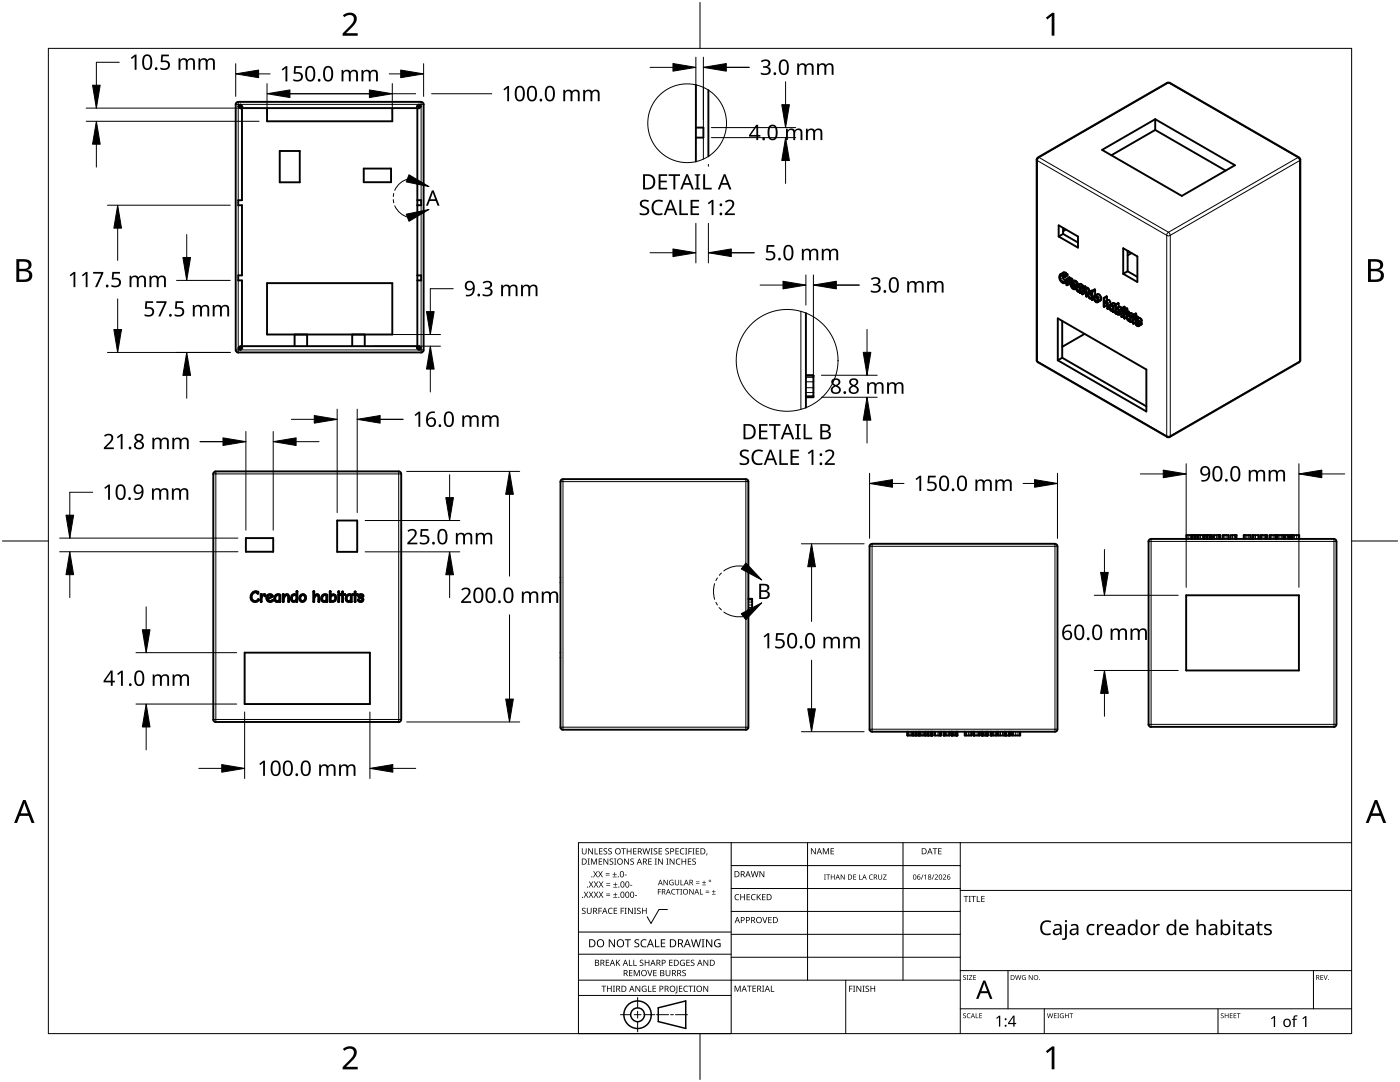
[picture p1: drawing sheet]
<svg xmlns="http://www.w3.org/2000/svg" width="279mm" height="216mm" viewBox="0 0 279 216" stroke-linecap="round" stroke-linejoin="round" font-family="sans-serif">
<g fill="none" stroke="#000" stroke-width=".38">
<path d="M138.9 16.9v15.3M141.4 18v13.2M232.9 16.6h.5M232.9 16.5l-25.8 15-.2 .4M233.4 16.5l25.8 15 .3 .4M47.5 20.4h-.2l-.3 .4v49l.1 .3 .4 .3 36.5-.1 .5-.2v-49.3l-.2-.4h-.3M47.5 20.3h36.5M48.3 21.6h35v47.5h-35v-13.1h-.8v-1h.8v-14h-.8v-1h.8zM53.3 21.6v2.6h25v-2.6M55.8 30.1h4v6.3h-4zM72.6 33.6h5.4v2.8h-5.4zM83.3 40h.7v1h-.7"/>
<path d="M138.9 25.5h1.5v2h-1.5M206.9 31.9v40M219.9 29.9l10.6-6.1 16 9.2-10.6 6.1zM230.5 25.9l-8.7 5.1M230.5 23.8v2.1M230.5 25.9l14.1 8.1M259.5 31.9v40M53.3 56.5h25v10.2h-25zM83.3 55h.7v1h-.7M211.3 45l3.8 2.2v2.2l-3.8-2.2zM211.7 54.7a1.09 1.09 0 0 0-.2 1.1 1.09 1.09 0 0 0 1 .7M211.7 54.7h.4l.3 .3"/>
<path d="M212.1 54.9l-.1-.1a.77 .77 0 0 0-.4 .9 .77 .77 0 0 0 .9 .6M212.1 54.9l.4 .4M212.1 54.9a.98 .98 0 0 0 .7 1.1l-.3 .3M212.1 54.9h.1M212.2 45.5v1.2M212.2 46.7l-.9 .5M212.2 46.7l2.9 1.7M212.2 45.5h.1M212.4 55h.1M212.4 55l.5-.3 .1 .1v.2l-.5 .3M212.4 55l.1 .3M212.5 56.3l.1 .1"/>
<path d="M212.5 56.3h.1M212.6 56.4l-.1 .1M212.6 56.4l.2-.1-.3 .2M212.7 45.8l-.5 .3M212.9 55.6l-.1 1.2 .2 .1M212.9 55.6l.1 .4M212.9 54.7l-.4-.4-.8 .4M213 56.9h.1M213 56.3v.6M213 56h.1M213 55.9v.1M213 55.9h.1"/>
<path d="M213.1 55.9a.35 .35 0 0 1 .4 .4M213.1 55.9h-.1M213.1 55.9l.5-.3a.35 .35 0 0 1 .4 .4l-.5 .3M213.4 56.1l-.4 .2M213.4 56.1l-.3-.1-.1 .3M213.4 56.1l.1 .2M213.5 56.6l-.5 .3M213.5 56.3v.3M213.5 55.6l-.1-.3-.5 .3M213.8 56.8v.1M213.8 56.3a.89 .89 0 0 0 .7 1.4M213.8 56.3a.66 .66 0 0 1 .7 .7"/>
<path d="M213.8 56.3l.5-.3a.66 .66 0 0 1 .8 .7l-.6 .3M214.2 56.5l-.4 .3M214.2 56.5h-.3l-.1 .3M214.2 56.5v.1M214.2 56.6h.1M214.3 56.6l-.5 .3M214.3 56.6l.1 .2-.6 .1M214.5 57l.3 .2M214.5 57.5h.1M214.5 57h-.7a.51 .51 0 0 0 .7 .5M214.5 57.5l.1 .2M214.5 57h.1"/>
<path d="M214.6 57.7h-.1M214.7 57.4l.1 .2M214.7 57.4h.1M214.8 57.4l-.3 .1M214.8 57.6l-.2 .1M214.8 57.6v.1a.85 .85 0 0 0 .7 .6l.1 .2M214.8 57.2l-.1 .2M214.9 57l.8-.4 .4 .4M214.9 57h.4l.3 .3M214.9 57l-.1 .2M215.4 57.2l-.2-.1a.5 .5 0 0 0-.4 .6 .5 .5 0 0 0 .7 .4l-.1-.8M215.4 57.2h.1"/>
<path d="M215.4 57.2v.1M215.4 57.3l.1 .2M215.6 57.3v1.2M216 58.3l-.4 .2M216 57.4l.1 .6 .2-.3M216 57.4v1.2l.1 .1M216 57.4l.5-.3 .1 .4M216.1 58.7h.1M216.1 58.4v.3M216.1 57v.3M216.1 57l-.5 .3M216.2 58l-.1 .4"/>
<path d="M216.3 57.7l.5-.3a.63 .63 0 0 1 .6 .8M216.3 57.7a.87 .87 0 0 1 .6 1.3M216.3 57.9l-.1 .1M216.4 57.9l-.2 .1M216.4 57.8l.3 .3 .1 1.1M216.4 57.8l-.1 .1M216.6 58.4l-.5 .3M216.6 58.1l-.5 .3M216.6 58.1v.3M216.6 58v.1M216.9 59l-.1 .2M217.1 58.8v.2"/>
<path d="M217.1 58.8l-.2 .2M217.1 59h.1M217.1 59a.64 .64 0 0 0 .8 .6l.1 .2M217.1 59l-.3 .2M217.2 58.3l-.1 .5M217.3 58.5a.56 .56 0 0 0-.1 .6 .56 .56 0 0 0 .6 .3v-.7M217.4 58.5l.4 .2M217.4 58.5h.1M217.8 58.7l.1 .2M217.9 58.1l.1 .1M218 59.8h.1M218 58l-.7 .3h.3l.3 .3v-.5"/>
<path d="M218 58.2v1.6M218.3 59.6h.1M218.3 59.6l-.3 .2M218.3 59.6a.69 .69 0 0 0 .8 .7M218.5 59l-.2 .6M218.5 59l.5-.3a.79 .79 0 0 1 .7 .5 .79 .79 0 0 1-.1 .8l-.5 .3M218.5 59.2a.51 .51 0 0 0-.1 .6 .51 .51 0 0 0 .7 .2v-.4M218.5 59a.83 .83 0 0 1 .6 1.3M218.5 59h.1M218.6 57.9l-.2-.1-.5 .3M218.6 57.9l-.1 1.1M218.6 57.9l-.6 .3"/>
<path d="M218.6 59.2l.4 .2M218.6 59.2h.1M219 59.4l.1 .2M220.3 59.4l.1 .2v.8l.1-.2M220.3 59.4l.6-.2v.8M220.3 59.4v1.7l.1 .1M224.2 54.6l2.8 1.7M224.2 54.6v-5.1l2.8 1.7v5.1M225 54.1l-.8 .5M225 50v4.1M225 54.1l2 1.2M225.1 50.1h-.1"/>
<path d="M225.3 50.2l-.3 .1M225.8 50.5l-.8 .5M58.8 66.8v2.3M61.3 66.8v2.3M70.3 66.8v2.3M72.8 66.8v2.3M160.8 62.5v18.9M160.8 74.9h1.5v4.3h-1.5M160.8 75h1.5M160.8 79.3h1.5M206.9 71.9l.2 .4 25.8 14.9M211.1 63.5l17.7 10.2v8.4l-17.7-10.2z"/>
<path d="M212 71.4l16.8 9.7M212 71.4l-.9 .5M212 64v7.4M216.5 66.6l-4.5 2.6M220.4 60.5a.25 .25 0 0 1 .3-.2 .25 .25 0 0 1 .2 .3M220.4 60.5v.7M220.5 60.2h.1a.92 .92 0 0 1 .5 1.3v.1M220.5 60.2l.6-.3a.47 .47 0 0 1 .5 .1 .47 .47 0 0 1 0 .6v.1M220.8 60.3l-.4 .2M220.9 60.6v.3l-.5 .3M220.9 60.6l.2 1M221.1 61.6h.1"/>
<path d="M221.4 61.4h.1M221.4 61.4l-.3 .2M221.4 61.4v.2a.61 .61 0 0 0 .7 .5l.1 .2M221.6 60.8l-.2 .6M221.6 61h.2l.3 .2v.7a.56 .56 0 0 1-.6-.3 .56 .56 0 0 1 .1-.6zM221.6 60.8l.6 .3M221.6 60.8h.1M222 61.1l.1 .2M222.2 62.2v.1M222.2 61.1v1.1M222.6 62.1l-.4 .2M222.6 60.9l-.4 .2"/>
<path d="M222.6 60.8l.6-.3v.7M222.6 60.8l.1 1.7M222.6 60.8l.1 .7M222.7 62.5h.1M222.7 60.7l-.6-.2-.5 .3M222.7 61.5a.78 .78 0 0 1 .7 .5 .78 .78 0 0 1-.1 .8M222.7 62.5l.6 .3M222.8 61.7l-.1 .6M222.8 61.7l.5 .2M222.8 61.7h.1M223.2 62l-.5 .3M223.2 62l.1 .1"/>
<path d="M223.2 61.9v.1M223.3 61.9l.1 .3a.32 .32 0 0 1-.2 .4 .32 .32 0 0 1-.4-.2l-.1-.1M223.3 61.2l-.6 .3M223.3 61.2h.2l.4 .3M223.8 62.5l-.5 .3M223.8 62v1.1l.1 .1M223.8 62l.1 .1M223.8 61.5l.1 .3M223.8 61.5l.1 .1M223.9 63.2h.1M223.9 63.2l.4-.2-.4 .2M223.9 61.7v.1"/>
<path d="M223.9 61.6v.1M223.9 62.1v1.1M224 61.7v.1M224 62.1l.3 .3v1l.1 .2M224.3 61.9v.3l-.3-.1M224.3 61.9l-.3 .2M224.3 61.9h.1M224.3 61.9l-.4 .2M224.3 61.8l.6-.3 .1 .5M224.3 61.8l.2 .5M224.3 61.8v.1M224.4 61.4l-.5 .3"/>
<path d="M224.4 61.4l-.5 .4M224.5 61.3l-.6 .3M224.5 61.3l-.2-.1-.5 .3M224.5 61.8l-.2-.1-.5 .3M224.5 61.3l-.1 .1M224.5 62.3l.3 .3M224.8 62.6l-.3-.1-.1 1.1M224.8 63.3h.1M224.8 63.3a.87 .87 0 0 0 .8 .9l.1 .1M224.8 63.3l-.4 .3M225 62.8l-.2 .5M225 62l-.5 .3"/>
<path d="M225 62l.3 .3-.5 .3M225 62.5v.3M225 62.8l.7-.3 .5 .3M225 62.8h.1M225 62.8h.4l.3 .3M225.4 63h-.1a.5 .5 0 0 0-.4 .6 .5 .5 0 0 0 .6 .3v-.8M225.4 63l.1 .1M225.5 63.1h.1M225.5 63.1l.1 .2M225.7 63.1v1.2M225.8 63.1l.3 .3v1.1l.1 .1M225.8 63.1l.3 .2 .1-.4v.4"/>
<path d="M226.1 62.9l-.3 .2M226.1 64l-.4 .3M226.2 63.3l.3 .3M226.2 64.5v.1M226.5 63.6l-.3-.1v1M226.6 64.4l.2 .6 .4 .1M226.6 64.4l.1 .1M226.6 63.7l.2 .5M226.7 64.5l.2 .3 .3 .1M226.7 63.7l.5-.3a.6 .6 0 0 1 .6 .6l-.5 .3a.6 .6 0 0 0-.6-.6zM226.8 64.2v.1M226.8 63l.3 .3"/>
<path d="M226.8 64.2l-.6 .4M226.8 63.5v.2M226.8 63l-.1-.4-1 .5M226.8 63l-.6 .3M226.8 64.3l.1 .1M226.8 64.3l-.2 .1M226.9 64.4l.3 .5M226.9 64.4l-.2 .1M227.1 63.3l-.6 .3M227.1 63.3h.1M227.2 64.9h.1M227.2 64.2l.1 .1"/>
<path d="M227.2 64.2h.1M227.2 64.2l-.4-.3a.69 .69 0 0 0 .5 .7l-.1 .5M227.7 64.2l.2 .5-.7 .4M259.5 71.9l-.3 .4-25.8 14.9h-.5M42.6 94.6v49M79.5 94.1h.3l.3 .5M79.6 94.1h-36.5h-.3l-.3 .5M80.1 94.6v49M111.9 96.1v49M112.3 95.6l-.4 .3-.1 .2M112.4 95.6h36.5M148.8 95.6l.5 .3 .1 .2"/>
<path d="M149.4 96.1v49M49.1 107.4h5.4v2.7h-5.4zM50.4 118.3a.99 .99 0 0 1 1-.2l.1 .3a.81 .81 0 0 0-1.3 .5 .81 .81 0 0 0 1.1 .9l.3-.2a.91 .91 0 0 1-1.3 .3 .91 .91 0 0 1-.2-1.3zM51.4 118.3v.1M52 118.6h.2v.3a.39 .39 0 0 1 .4-.4 .39 .39 0 0 1 .4 .4l-.1 .1-.1-.2a.45 .45 0 0 0-.6 .5l-.1 .8zM53.4 118.8a.54 .54 0 0 1 .6-.3 .54 .54 0 0 1 .4 .6l-1 .5a.94 .94 0 0 0 1.1 .2 .75 .75 0 0 1-1.1 .1 .75 .75 0 0 1 0-1.1zM53.5 118.9l.4-.2 .4 .3-1 .5zM54.9 118.8l.6-.2 .5 .1-.1 1.4-.1-.2a.7 .7 0 0 1-1-.1 .7 .7 0 0 1 .1-1zM55.1 118.9l.2-.1h.5l-.1 .9a.5 .5 0 0 1-.7 .1 .5 .5 0 0 1 0-.7zM56.5 118.6h.1v.5a.58 .58 0 0 1 .8-.5 .58 .58 0 0 1 .3 .8l-.1 .7-.1-1.1a.33 .33 0 0 0-.4-.3 .33 .33 0 0 0-.3 .3l-.2 1.1h-.1zM58.2 118.8l.5-.2 .4 .1 .1-.7h.1v2.1h-.2v-.2a.63 .63 0 0 1-.8 .1 .63 .63 0 0 1-.2-.8zM58.4 118.9l.3-.2 .4 .2v.7a.47 .47 0 0 1-.6 .3 .47 .47 0 0 1-.2-.7z"/>
<path d="M59.9 118.8a.74 .74 0 0 1 1.2 .3 .74 .74 0 0 1-.7 1 .76 .76 0 0 1-.7-.5 .76 .76 0 0 1 .2-.8zM60.2 118.8a.54 .54 0 0 1 .7 .6 .54 .54 0 0 1-.8 .4l-.2-.6zM62.5 118l.2 .1v.9a.53 .53 0 0 1 .7-.4 .53 .53 0 0 1 .3 .7l-.1 .8-.1-1a.35 .35 0 0 0-.4-.3 .35 .35 0 0 0-.3 .4l-.1 .9h-.1zM64.3 118.8l.5-.2 .5 .1v1.4l-.2-.2a.7 .7 0 0 1-1-.1 .7 .7 0 0 1 .2-1zM64.5 118.9l.2-.1h.4v.9a.5 .5 0 0 1-.7 .1 .5 .5 0 0 1 0-.7zM65.8 118l.2 .1v.7a.67 .67 0 0 1 1-.1 .67 .67 0 0 1 0 1 .75 .75 0 0 1-1 .3h-.2zM66.2 118.9l.2-.1a.57 .57 0 0 1 .5 .8 .57 .57 0 0 1-.9 .2v-.7zM67.3 103.9h4v6.2h-4zM67.5 118.6l.2 .1-.1 1.4zM67.5 118l.2 .1-.1 .2-.1-.1zM68.3 118.1h.2v.5h.4l-.4 .1-.1 1.4-.1-1.4-.5-.1h.5zM69.2 118.8l.5-.2 .5 .1v1.4l-.2-.2a.7 .7 0 0 1-1-.1 .7 .7 0 0 1 .2-1z"/>
<path d="M69.3 118.9l.3-.1h.4v.9a.5 .5 0 0 1-.7 .1 .5 .5 0 0 1 0-.7zM70.8 118.1h.2v.5h.4l-.4 .1-.1 1.4-.1-1.4-.5-.1h.5zM71.6 118.7a.47 .47 0 0 1 .6-.2 .47 .47 0 0 1 .3 .6h-.1a.38 .38 0 0 0-.3-.3 .38 .38 0 0 0-.4 .2l.1 .1a.71 .71 0 0 1 .7 .7 .51 .51 0 0 1-.6 .4 .51 .51 0 0 1-.4-.6 .38 .38 0 0 0 .4 .4 .38 .38 0 0 0 .4-.5 .74 .74 0 0 1-.8-.7zM149.4 119.5h.7v2.2h-.7M150.1 119.5h-.7M150.1 119.6v.1M150.1 119.6h.1M174 108.5l-.2 .1-.3 .4v36.5M174 108.5h36.5M210.5 108.5l.3 .1 .2 .4v36.5M229.2 108v36.5M229.7 107.6l-.4 .2-.1 .3"/>
<path d="M229.7 107.5h36.5M236.7 118.8h22.5v15h-22.5zM236.8 107.5v-.7h2.2v.7M237.8 106.8v.7M237.9 106.8v.7M238.3 106.8v.7M238.5 106.8v.7M239.1 107.5v-.7h1.2v.7M240.4 107.5v-.7h1.1v.7M240.8 106.8v.7M241 106.8v.7M241.6 107.5v-.7h.2v.7"/>
<path d="M241.8 106.8v.7M242.2 107.5v-.7h1.3v.7M243.3 106.8v.7M244 107.5v-.7h1.2v.7M245.6 106.8v.7M245.7 106.8h1.1v.7M246.6 106.8v.7M248.2 107.5v-.7h1.4v.7M249.9 107.5v-.7h1.3v.7M250.1 106.8v.7M251.6 107.5v-.7h1.3v.7M252.7 106.8v.7"/>
<path d="M253.3 107.5v-.7h1.3v.7M254.8 107.5v-.7h1.3v.7M254.8 106.8v.7M256.3 107.5v-.7h1v.7M257.1 106.8v.7M257.6 107.5v-.7h1.7v.7M257.7 106.8v.7M257.9 106.8v.7M266.2 107.6h.3l.2 .5M266.7 108v36.5M48.8 130.2h25v10.3h-25zM149.4 121.7h.7"/>
<path d="M42.5 143.6l.1 .2 .5 .3M43.1 144.1h36.5M80.1 143.6l-.3 .4-.3 .1M111.8 145.1l.1 .3 .4 .2M112.4 145.6h36.5M149.4 145.1l-.1 .3-.5 .2M173.5 145.5l.3 .4 .2 .1h36.5l.5-.2v-.3M181.1 146v.8h2.2v-.8M182.2 146v.8M182.2 146.8h.1M182.6 146v.8M182.7 146.8h-.1"/>
<path d="M182.8 146v.8M183.4 146v.8h1.2v-.8M183.6 146v.8M184.7 146v.8h1.1v-.8M185.2 146v.8M185.3 146v.8M185.9 146l.1 .8M185.9 146v.8M186.1 146v.8h-.1M186.5 146v.8h1.3M187.6 146v.8M187.8 146.8h.1"/>
<path d="M187.8 146v.8M188.3 146v.8h1.2v-.8M188.5 146v.8M189.9 146v.8M189.9 146.8h.1M190.1 146.8h-.2M190.1 146v.8M190.9 146v.8M191.1 146.8h-1M191.1 146.8h.1M191.1 146v.8M192.5 146v.8h1.4v-.8"/>
<path d="M194.2 146v.8h.3M194.3 146v.8M194.5 146v.8M194.5 146.8h.1M195.5 146v.8h-.9M195.9 146v.8M195.9 146.8h.1M196.1 146.8h-.2M196.1 146v.8M196.8 146v.8M197 146v.8M197.2 146v.8h-1.1"/>
<path d="M197.7 146v.8M197.7 146.8h.1M197.9 146l-.1 .8M198.9 146v.8h-1.2M199.1 146v.8M199.2 146v.8h1.3v-.8M200.6 146v.8M200.6 146.8h.1M200.8 146.8h-.2M200.8 146v.8M201.4 146v.8M201.4 146.8h-.6"/>
<path d="M201.6 146v.8h-.2M201.9 146l.1 .8h1.6v-.8M229.2 144.6l.5 .5M229.7 145h36.5M266.7 144.6l-.1 .2-.4 .3"/>
<circle cx="47.9" cy="21.2" r=".32"/>
<circle cx="83.6" cy="21.2" r=".32"/>
<circle cx="47.9" cy="69.5" r=".32"/>
<circle cx="83.6" cy="69.4" r=".32"/>
</g>
<g fill="none" stroke="#000" stroke-width=".2">
<path d="M140.4 17.4v8.1M232.9 16.6h.5M47 20.8h37.5M47.5 20.3v19.7M84 20.3v19.7M140.4 27.5v4.2M207 32.1l25.8 14.9v40l-25.8-14.9zM207.1 31.5h.2l-.3 .6-.1-.2M207.4 31.4l25.8-14.9 25.8 14.9-25.8 14.9zM259 31.5l.2 .2 .1 .4 .2-.2M259 31.5h.2M47.5 41v14"/>
<path d="M47.5 56v14.3M84 41v14M84 56v14.3M212 54.8l-.4 .2M212.1 55.1l-.5 .3M212.2 55.4l-.6 .3M212.3 54.4l-.5 .3M212.3 55.7l-.5 .3M212.6 56l-.6 .3M212.6 54.4l-.5 .3M212.8 54.5l-.5 .3M212.8 56.1l-.3 .2"/>
<path d="M212.8 56.2l-.2 .1M212.8 56.2l-.2 .2M212.9 54.7l-.5 .3M213 54.7l-.6 .3M213 54.7l-.5 .3M213 54.8l-.5 .3M213 54.9l-.5 .4M213.2 56l-.2 .1M213.3 56l-.3 .2M213.4 55.3l-.5 .3M213.5 55.4l-.5 .3M213.5 55.5l-.5 .3"/>
<path d="M213.7 55.5l-.6 .4M213.9 55.6l-.6 .3M214 56.5l-.2 .1M214 55.7l-.5 .3M214.1 56l-.6 .3M214.1 55.9l-.6 .3M214.4 56l-.5 .3M214.5 57l-.5 .3M214.7 56l-.6 .4M214.7 57.2l-.5 .3M214.7 57.5l-.1 .1M214.8 57.4l-.3 .1"/>
<path d="M214.8 57.5l-.2 .1M214.8 57.3l-.5 .3M214.9 56.2l-.5 .3M215 56.5l-.5 .3M215.1 56.6l-.5 .3M215.2 57.1l-.3 .1M215.4 57.2l-.5 .3M215.5 58l-.2 .1M215.5 57.9l-.3 .2M215.5 57.6l-.5 .2M215.5 56.7l-.5 .3M215.8 56.7l-.5 .3"/>
<path d="M216 58.2l-.4 .2M216 56.8l-.5 .3M216.6 57.1l-.6 .3M216.6 57.9l-.5 .3M216.6 57.2l-.5 .3M216.6 57.3l-.5 .3M216.8 57.4l-.5 .3M217.1 57.4l-.6 .3M217.1 59l-.2 .1M217.1 58.5l-.2 .1M217.3 57.6l-.6 .3M217.4 57.9l-.6 .3"/>
<path d="M217.4 58.5h-.1M217.7 58.6l-.5 .2M217.8 58.9l-.5 .3M217.9 59.4l-.2 .1M217.9 59.2l-.4 .2M217.9 58.2l-.3 .1M218.5 57.8l-.5 .3M218.7 59.2l-.2 .1M218.9 59.3l-.5 .2M219 59.5l-.5 .3M219.1 58.7l-.6 .3M219.1 59.9l-.4 .2"/>
<path d="M219.1 59.7l-.5 .3M219.3 58.7l-.5 .3M219.6 58.9l-.6 .4M219.7 59.9l-.5 .3M219.7 59.3l-.5 .3M219.8 59.6l-.6 .3M220.9 59.1l-.6 .4M220.9 59.2l-.5 .3M220.9 59.3l-.5 .3M221.1 59.9l-.5 .3M221.4 59.9l-.6 .3M233.1 46.5h.2l.3 .5h-.8z"/>
<path d="M233.6 47l25.8-14.9v40l-25.8 14.9zM47 69.8h37.5M159.8 62.1v19.6M160.8 75.3h1.5M160.8 78.3h1.5M160.8 79h1.5M160.8 77.4h1.5M162.3 74.9h-1.5M162.3 76.2h-1.5M206.9 71.9l.2 .4M219 60.1l-.1 .1M220.7 60.3l-.2 .1"/>
<path d="M220.9 60.5l-.5 .2M220.9 60.9l-.5 .3M221.4 61.1l-.3 .1M221.6 60.2l-.5 .4M221.8 60.9l-.2 .2M222 61.1l-.5 .2M222.1 61.9h-.1M222.1 61.7l-.3 .2M222.1 61.4l-.5 .3M222.1 60.5l-.5 .3M222.4 60.5l-.5 .3M222.6 62l-.4 .2"/>
<path d="M222.6 60.7l-.5 .3M222.7 62.5h.1M222.8 61.7h.1M223 61.7l-.3 .1M223.2 60.5l-.5 .3M223.2 60.6l-.5 .3M223.3 62.2l-.5 .3M223.3 62.4l-.3 .2M223.4 61.2l-.5 .3M223.6 61.2l-.5 .4M223.8 62.5l-.4 .3M223.8 62.2l-.3 .1"/>
<path d="M223.8 61.6l-.4 .3M224.3 62l-.2 .1M224.4 61.7l-.6 .3M224.4 61.2l-.5 .3M224.4 61.7l-.5 .3M224.4 61.2l-.5 .4M224.8 63.3l-.3 .2M224.9 61.5l-.5 .3M225 61.6l-.6 .3M225 61.7l-.5 .3M225.2 62.9l-.2 .2M225.2 62.1l-.5 .4"/>
<path d="M225.3 62.2l-.5 .3M225.3 62.3l-.5 .3M225.4 63l-.4 .3M225.5 63.9h-.1M225.6 63.7l-.4 .2M225.6 63.4l-.6 .3M225.6 62.5l-.5 .3M225.9 62.5l-.5 .3M226.1 62.7l-.6 .3M226.1 63l-.2 .1M226.1 64l-.4 .2M226.7 62.6l-.5 .3"/>
<path d="M226.8 64.2l-.6 .3M226.8 62.7l-.6 .3M226.8 64.3l-.2 .1M226.9 63.9h-.2M227 63.2l-.5 .3M227 64l-.2 .1M227.1 63.2l-.6 .3M227.1 64.6l-.3 .1M227.1 63.3l-.6 .3M227.2 64.9h-.1M227.2 64.8l-.2 .1M227.2 64.2l-.2 .1"/>
<path d="M227.2 63.4l-.5 .3M227.5 63.5l-.5 .3M227.7 64.2l-.5 .3M227.8 63.7l-.6 .3M227.8 64.7l-.5 .3M227.8 64.4l-.5 .3M227.8 64l-.5 .3M227.9 64.6l-.6 .3M227.9 64l-.6 .3M259.5 71.9l-.3 .4M42.6 94.6h37.5M43.1 94.1v50"/>
<path d="M79.6 94.1v50M111.9 96.1h37.5M112.4 95.6v50M148.9 95.6v50M232.9 87.2l-.1-.2h.8l-.2 .2M149.4 119.7h.7M150.1 119.5h-.7M173.5 109h37.5M174 108.5v37.5M210.5 108.5v37.5M229.2 108h37.5M229.7 107.5v37.5"/>
<path d="M236.9 106.8v.7M237.3 106.8v.7M237.7 106.8v.7M237.9 106.8v.7M238 106.8v.7M238.4 106.8v.7M238.5 106.8v.7M238.9 106.8v.7M239.3 106.8v.7M239.6 106.8v.7M240 106.8v.7M240.2 106.8v.7"/>
<path d="M240.4 106.8v.7M240.5 106.8v.7M240.9 106.8v.7M241 106.8v.7M241.4 106.8v.7M241.6 106.8v.7M241.7 106.8v.7M241.8 106.8v.7M242.4 106.8v.7M242.8 106.8v.7M243.1 106.8v.7M243.3 106.8v.7"/>
<path d="M243.4 106.8v.7M243.5 106.8v.7M244.2 106.8v.7M244.5 106.8v.7M244.9 106.8v.7M245.1 106.8v.7M245.7 106.8v.7M246 106.8v.7M246.3 106.8v.7M246.6 106.8v.7M246.7 106.8v.7M248.3 106.8v.7"/>
<path d="M248.5 106.8v.7M248.8 106.8v.7M249.2 106.8v.7M249.5 106.8v.7M250 106.8v.7M250.1 106.8v.7M250.6 106.8v.7M251.1 106.8v.7M251.6 106.8v.7M251.8 106.8v.7M252 106.8v.7M252.4 106.8v.7"/>
<path d="M252.7 106.8v.7M252.8 106.8v.7M253.6 106.8v.7M253.8 106.8v.7M254.2 106.8v.7M254.5 106.8v.7M254.8 106.8v.7M254.9 106.8v.7M255.1 106.8v.7M255.4 106.8v.7M255.8 106.8v.7M256 106.8v.7"/>
<path d="M256.4 106.8v.7M256.6 106.8v.7M256.9 106.8v.7M257.1 106.8v.7M257.2 106.8v.7M257.7 106.8v.7M257.8 106.8v.7M257.9 106.8v.7M258.1 106.8v.7M258.3 106.8v.7M258.8 106.8v.7M259.2 106.8v.7"/>
<path d="M266.2 107.5v37.5M149.4 120.1h.7M150.1 121.2h-.7M150.1 121.5h-.7M150.1 120.7h-.7M42.6 143.6h37.5M111.9 145.1h37.5M173.5 145.5h37.5M181.2 146v.8M181.3 146v.8M181.6 146v.8M181.9 146v.8"/>
<path d="M182.1 146v.8M182.2 146v.8M182.3 146v.8M182.7 146v.8M182.8 146v.8M183.2 146v.8M183.3 146v.8M183.4 146v.8M183.5 146v.8M183.6 146v.8M183.8 146v.8M184 146v.8"/>
<path d="M184.3 146v.8M184.6 146v.8M184.7 146v.8M184.8 146v.8M185.2 146v.8M185.3 146v.8M185.7 146v.8M185.8 146v.8M186 146v.8M186.1 146v.8M186.7 146v.8M187.2 146v.8"/>
<path d="M187.4 146v.8M187.6 146v.8M187.7 146v.8M187.8 146v.8M188.3 146v.8M188.4 146v.8M188.5 146v.8M188.7 146v.8M188.9 146v.8M189.2 146v.8M189.4 146v.8M189.9 146v.8"/>
<path d="M190 146v.8M190.1 146v.8M190.3 146v.8M190.5 146v.8M190.7 146v.8M190.9 146v.8M191 146v.8M191.1 146v.8M192.6 146v.8M192.9 146v.8M193.3 146v.8M193.6 146v.8"/>
<path d="M193.8 146v.8M194.3 146v.8M194.4 146v.8M195 146v.8M195.3 146v.8M195.5 146v.8M195.9 146v.8M196 146v.8M196.1 146v.8M196.2 146v.8M196.4 146v.8M196.6 146v.8"/>
<path d="M196.9 146v.8M197 146v.8M197.1 146v.8M197.7 146v.8M197.8 146v.8M198.1 146v.8M198.3 146v.8M198.6 146v.8M198.8 146v.8M199.4 146v.8M199.7 146v.8M200.1 146v.8"/>
<path d="M200.4 146v.8M200.6 146v.8M200.7 146v.8M200.8 146v.8M200.9 146v.8M201.3 146v.8M201.4 146v.8M201.5 146v.8M201.6 146v.8M202.3 146v.8M202.7 146v.8M203.2 146v.8"/>
<path d="M203.5 146v.8M229.2 144.5h37.5"/>
</g>
<g fill="none" stroke="#000" stroke-width=".2">
<circle cx="48" cy="21.2" r=".38"/>
<circle cx="83.6" cy="21.2" r=".38"/>
<circle cx="48" cy="69.5" r=".38"/>
<circle cx="83.6" cy="69.4" r=".38"/>
</g>
<g fill="none" stroke="#000" stroke-width=".2">
<circle cx="137.1" cy="24.6" r="7.9"/>
<circle cx="157.1" cy="71.9" r="10.2"/>
</g>
<path d="M9.7 9.7h260v196.5h-260z" fill="none" stroke="#000" stroke-width=".2"/>
<path d="M139.7 .5v9.2M.5 108h9.2M269.7 108h9.2M139.7 206.2v9.2" fill="none" stroke="#000" stroke-width=".2"/>
<g fill="#000">
<path d="M68.4 3.1a1.64 1.64 0 0 1 2.8 .4 2.52 2.52 0 0 1-1.2 2.2l-.9 .9h2.3v.5h-3v-.4l1.2-1.2a1.95 1.95 0 0 0 .9-2.2 1.23 1.23 0 0 0-1.8 .1zM208.7 3.5l1.3-.9h.4v4.5h-.5v-4l-.9 .8zM68.4 209.3a1.64 1.64 0 0 1 2.8 .4 2.52 2.52 0 0 1-1.2 2.2l-.9 1h2.3v.5h-3v-.5l1.2-1.2a1.95 1.95 0 0 0 .9-2.1 1.23 1.23 0 0 0-1.8 .1zM208.7 209.8l1.3-1h.4v4.6h-.5v-4l-.9 .7z"/>
<path d="M3.3 51.7h1.3a1.28 1.28 0 0 1 1.7 1.3 1.04 1.04 0 0 1-.9 .9 1.23 1.23 0 0 1 1 1.5 1.23 1.23 0 0 1-1.5 .9h-1.6zM3.8 54.1v1.7h1a.86 .86 0 0 0 1-.9 .86 .86 0 0 0-1.1-.8zM3.8 52.2v1.4h.9a.78 .78 0 0 0 1-.7 .78 .78 0 0 0-1.1-.7z"/>
<path d="M273 51.7h1.3a1.28 1.28 0 0 1 1.7 1.3 1.04 1.04 0 0 1-.8 .9 1.23 1.23 0 0 1 1 1.5 1.23 1.23 0 0 1-1.6 .9h-1.6zM273.6 54.1v1.7h.9a.86 .86 0 0 0 1.1-.9 .86 .86 0 0 0-1.1-.8zM273.6 52.2v1.4h.8a.78 .78 0 0 0 1-.7 .78 .78 0 0 0-1.1-.7z"/>
<path d="M4.6 159.6h.5l1.8 4.6h-.6l-.6-1.4h-1.8l-.5 1.4h-.6zM4.8 160.2l-.7 2.1h1.5z"/>
<path d="M274.3 159.6h.6l1.7 4.6h-.6l-.5-1.4h-1.8l-.6 1.4h-.5zM274.6 160.2l-.7 2.1h1.4z"/>
</g>
<g fill="none" stroke="#000" stroke-width=".2">
<path d="M145.9 168.1v38.1h-30.5v-38.1h154.3M145.9 172.7h45.7M145.9 177.3h45.7M161.2 168.1v27.5M180.2 168.1v27.5M191.6 168.1v38.1M191.6 177.7h78.1M115.4 198.6h30.5M115.4 195.6h76.2M115.4 190.4h30.5M115.4 186h30.5M127.3 199v2.1"/>
<path d="M133.2 181.5h-1.7l-1.6 2.8-.7-1.4M145.9 181.9h45.7M145.9 186.4h45.7M145.9 191h45.7M168.8 195.6v10.6M191.6 193.7h78.1M201.2 193.7v7.6M262.1 193.7v7.6M123.8 202.5h2.1M126.6 202.5h1.3M127.3 201.8v1.4M127.3 203.8v2.1"/>
<path d="M128.6 202.5h2.1M131 202.5h2.4M133.8 202.5h.6M134.8 202.5h2.4M191.6 201.3h78.1M208.4 201.3v4.9M243.1 201.3v4.9"/>
</g>
<g fill="#000">
<path d="M116.1 169.3h.2v.8a.32 .32 0 0 0 .3 .3 .32 .32 0 0 0 .3-.3v-.8h.2v.8a.47 .47 0 0 1-.5 .4 .47 .47 0 0 1-.5-.5zM116.5 177.9h.2l.3 .5 .3-.5h.1l-.4 .6 .4 .6h-.1l-.3-.5-.4 .5h-.1l.4-.6zM117.3 171.3h.4l-.1 .1v1l.1 .1h-.4l.1-.1v-1zM117.4 169.3h.2l.6 1v-1h.1v1.2h-.1l-.7-1v1h-.1zM117.5 177.9h.2l.3 .5 .3-.5h.1l-.4 .6 .4 .6h-.1l-.4-.5-.3 .5h-.1l.4-.6zM117.5 175.9h.2l.3 .5 .3-.5h.1l-.4 .6 .5 .6h-.2l-.3-.5-.4 .5h-.1l.4-.6zM117.9 171.3h.3l.3 1 .4-1h.3v1.2h-.2v-1l-.4 1h-.1l-.4-1v1h-.2zM118.7 169.3h.1v1h.6v.2h-.7zM118.4 173.8h.1l.3 .5 .3-.5h.2l-.4 .6 .4 .7h-.1l-.4-.6-.3 .6h-.1l.4-.7zM118.5 177.9h.2l.2 .5 .3-.5h.2l-.4 .6 .4 .6h-.1l-.4-.5-.3 .5h-.1l.4-.6zM118.5 175.9h.2l.3 .5 .3-.5h.1l-.4 .6 .4 .6h-.1l-.3-.5-.4 .5h-.1l.4-.6zM119.5 171.3h.7v.1h-.6v.4h.5v.2h-.5v.4h.6v.1h-.7z"/>
<path d="M119.6 169.3h.6v.1h-.5v.4h.5v.1h-.5v.4h.5v.2h-.6zM119.4 173.8h.1l.3 .5 .3-.5h.2l-.4 .6 .4 .7h-.1l-.4-.6-.3 .6h-.2l.5-.7zM119.5 177.9h.1l.3 .5 .3-.5h.2l-.4 .6 .4 .6h-.1l-.4-.5-.3 .5h-.1l.4-.6zM119.5 175.9h.2l.3 .5 .3-.5h.1l-.4 .6 .4 .6h-.1l-.4-.5-.3 .5h-.1l.4-.6zM120.9 174.6h.8v.1h-.8zM120.9 174.2h.8v.1h-.8zM121 178.7h.8v.1h-.8zM121 178.3h.8v.1h-.8zM121 176.6h.8v.1h-.8zM121 176.3h.8v.1h-.8zM120.5 169.4l.4-.1h.3l-.1 .1a.25 .25 0 0 0-.4-.1 .25 .25 0 0 0 0 .4l.4 .3 .1 .2-.3 .3-.5-.1v-.1h.2a.27 .27 0 0 0 .4-.1 .27 .27 0 0 0-.3-.3l-.2-.2zM120.4 171.3h.2l.7 1-.1-1h.2v1.2h-.2l-.6-1v1h-.2z"/>
<path d="M121.4 169.4l.5-.1h.2v.1a.25 .25 0 0 0-.4-.1 .25 .25 0 0 0 0 .4l.4 .3v.2l-.2 .3-.5-.1v-.1h.1a.27 .27 0 0 0 .5-.1 .27 .27 0 0 0-.4-.3l-.2-.2zM122.3 174.9h.8v.2h-.8zM122.4 179h.8v.1h-.8zM122.4 177h.8v.1h-.8zM121.7 171.4l.4-.1 .3 .1-.1 .1a.25 .25 0 0 0-.4-.1 .25 .25 0 0 0 0 .4 .42 .42 0 0 1 .5 .5 .42 .42 0 0 1-.7 .2l-.1-.2 .2 .1a.27 .27 0 0 0 .5-.2 .27 .27 0 0 0-.4-.3l-.2-.2zM122.6 174h.1v.4h.4v.1h-.4v.4h-.1v-.4h-.3v-.1h.3zM122.7 178.1h.1v.4h.4v.1h-.4v.3h-.1v-.3h-.3v-.1h.3zM122.7 176.1h.2v.3h.3v.2h-.3v.3h-.2v-.3h-.3v-.2h.3zM122.6 171.3h.4l-.1 .1v1l.1 .1h-.4l.1-.1v-1zM124 169.3h.9v.1h-.4v1.1h-.1v-1.1h-.4zM124.7 174.5h.4v.2h-.4zM124.6 171.3h.1l.7 1v-1h.1v1.2h-.2l-.6-1v1h-.1z"/>
<path d="M125.7 176.6h.5v.1h-.5zM125.1 169.3h.1v.5h.7v-.5h.1v1.2h-.1v-.6h-.7v.6h-.1zM125.8 171.4l.5-.1 .2 .1v.1a.25 .25 0 0 0-.4-.1 .25 .25 0 0 0 0 .4 .42 .42 0 0 1 .4 .5 .42 .42 0 0 1-.7 .2v-.2l.1 .1a.27 .27 0 0 0 .5-.2 .27 .27 0 0 0-.4-.3l-.2-.2zM126.7 178.6h.4v.2h-.4zM126.4 169.3h.6v.1h-.5v.4h.5v.1h-.5v.4h.5v.2h-.6zM128.2 169.3h.2l.2 1 .3-1h.2l.2 1 .3-1h.1l-.3 1.2h-.1l-.3-1.1-.3 1.1h-.2zM129.4 171.3h.7v.1h-.6v.4h.5v.2h-.5v.4h.6v.1h-.7zM129.8 169.3h.5l-.2 .1v1l.2 .1h-.5l.2-.1v-1zM130.7 171.3h.4l-.1 .1v1l.1 .1h-.4l.1-.1v-1zM130.5 169.4l.4-.1h.3l-.1 .1a.25 .25 0 0 0-.4-.1 .25 .25 0 0 0 0 .4l.4 .3 .1 .2-.2 .3-.6-.1v-.1h.2a.27 .27 0 0 0 .4-.1 .27 .27 0 0 0-.3-.3l-.2-.2zM131.3 177.4h.6v.1h-.5v.4h.5v.1h-.5v.5h-.1zM131.4 169.3h.7v.1h-.5v.4h.5v.1h-.5v.4h.5v.2h-.7z"/>
<path d="M131.3 171.3h.2l.7 1v-1h.1v1.2h-.2l-.6-1v1h-.2zM132.4 175.6h.2l.6 .9v-.9h.1v1h-.2l-.6-.9v.9h-.1zM133 171.3h.4l-.1 .1v1l.1 .1h-.4l.1-.1v-1zM132.8 169.4l.4-.1h.3l-.1 .1a.25 .25 0 0 0-.3-.1 .25 .25 0 0 0 0 .4l.4 .3v.2l-.2 .3-.5-.1v-.1h.1a.27 .27 0 0 0 .5-.1 .27 .27 0 0 0-.4-.3l-.2-.2zM133.7 175.7l.5-.2 .2 .1v.1a.45 .45 0 0 0-.7 .4 .45 .45 0 0 0 .6 .4v-.3h-.2v-.1h.3v.5a.6 .6 0 0 1-.8-.1 .6 .6 0 0 1 .1-.8zM134.1 177.5l.4-.1h.3l-.1 .2a.44 .44 0 0 0-.6 .4 .44 .44 0 0 0 .6 .3 .52 .52 0 0 1-.7 0 .52 .52 0 0 1 .1-.8zM133.6 171.3h.2l.7 1v-1h.1v1.2h-.2l-.6-1v1h-.2zM134.9 177.4h.8v.1h-.4v1h-.1v-1h-.3zM135 171.5l.5-.2 .3 .1-.1 .1a.49 .49 0 0 0-.7 .4 .49 .49 0 0 0 .7 .5 .52 .52 0 0 1-.6 0 .52 .52 0 0 1-.2-.6zM134.8 169.3h.7v.1h-.6v.4h.5v.1h-.5v.4h.6v.2h-.7zM134.7 175.6h.1v.7a.28 .28 0 0 0 .3 .2 .28 .28 0 0 0 .3-.2v-.7h.1v.7a.42 .42 0 0 1-.4 .4 .42 .42 0 0 1-.4-.4zM135.8 175.6h.2v.9h.4v.1h-.6z"/>
<path d="M135.8 177.4h.3l-.1 .1v.9l.1 .1h-.3l.1-.1v-.9zM135.8 169.4l.4-.1h.4l-.1 .1h-.2a.49 .49 0 0 0-.4 .6 .49 .49 0 0 0 .7 .3 .52 .52 0 0 1-.7 .1 .52 .52 0 0 1-.2-.6zM136 171.3h.2v.5h.6v-.5h.1v1.2h-.1v-.5h-.6v.5h-.2zM136.7 169.3h.5l-.2 .1v1l.2 .1h-.5l.2-.1v-1zM137.4 169.3h.7v.1h-.6v.4h.5v.2h-.5v.5h-.1zM137.3 171.3h.7v.1h-.6v.4h.5v.2h-.5v.4h.6v.1h-.7zM137.6 177.4h.1l.6 .9v-.9h.1v1.1h-.1l-.6-.9v.9h-.1zM138.2 169.3h.4l-.1 .1v1l.1 .1h-.4l.1-.1v-1zM138.9 176.2h.7v.1h-.7zM138.9 175.9h.7v.1h-.7zM138.2 171.4l.4-.1 .3 .1-.1 .1a.25 .25 0 0 0-.4-.1 .25 .25 0 0 0 0 .4 .42 .42 0 0 1 .5 .5 .42 .42 0 0 1-.7 .2l-.1-.2 .2 .1a.27 .27 0 0 0 .5-.2 .27 .27 0 0 0-.4-.3l-.2-.2zM138.9 169.3h.6v.1h-.5v.4h.5v.1h-.5v.4h.5v.2h-.6z"/>
<path d="M139.7 177.4h.1v1h.5v.1h-.6zM140.1 176.5h.8v.1h-.8zM140.5 175.7h.1v.3h.3v.2h-.3v.3h-.1v-.3h-.4v-.2h.4zM140.8 178h.7v.2h-.7zM140.8 177.7h.7v.1h-.7zM141 170.3h.2l-.3 .4zM142.1 178.4h.7v.1h-.7zM142.4 177.6h.1v.3h.3v.1h-.3v.3h-.1v-.3h-.3v-.1h.3zM146.8 178.6l.4-.2 .3 .1v.1a.49 .49 0 0 0-.7 .4 .49 .49 0 0 0 .7 .5 .52 .52 0 0 1-.7 0 .52 .52 0 0 1-.2-.6zM147.7 178.4h.2v.5h.6v-.5h.2v1.2h-.2v-.5h-.6v.5h-.2zM149 178.4h.7v.1h-.5v.4h.4v.2h-.4v.4h.5v.1h-.7zM150 178.6l.5-.2 .3 .1-.1 .1a.49 .49 0 0 0-.7 .4 .49 .49 0 0 0 .8 .5 .52 .52 0 0 1-.7 0 .52 .52 0 0 1-.2-.6z"/>
<path d="M149.8 173.8h.2l.3 1.1 .2-1.1h.2l.3 1.1 .2-1.1h.2l-.3 1.2h-.2l-.3-1-.3 1h-.1zM151 178.4h.2v.6l.5-.6h.2l-.5 .5 .5 .7h-.2l-.4-.6-.1 .6h-.2zM151.6 173.8h.1l.7 1v-1h.1v1.2h-.1l-.7-1v1h-.1zM152.1 178.4h.7v.1h-.6v.4h.5v.2h-.5v.4h.6v.1h-.7zM161.8 169.3h.2l.7 1v-1h.1v1.2h-.2l-.6-1v1h-.2zM164.2 169.3h.2l.4 .9 .4-.9h.2v1.2h-.1v-1.1l-.4 1.1h-.1l-.4-1.1v1.1h-.2zM164.5 174.5h.3l-.1 .1v.8l.1 .1h-.3l.1-.1v-.8zM164.9 174.5h.8v.1h-.4v.9h-.1v-.9h-.3zM165.8 169.3h.6v.1h-.5v.4h.5v.1h-.5v.4h.5v.2h-.6zM165.8 174.5h.1v.4h.6v-.4h.1v1h-.1v-.5h-.6v.5h-.1zM167.8 174.5h.1l.6 .8v-.8h.1v1h-.2l-.5-.8v.8h-.1zM170.3 174.5h.6v.1h-.5v.3h.4v.1h-.4v.4h.5v.1h-.6z"/>
<path d="M171.4 174.5h.2v.9h.4v.1h-.6zM173.6 174.6l.4-.1h.2l-.1 .2a.41 .41 0 0 0-.6 .3 .41 .41 0 0 0 .7 .4 .48 .48 0 0 1-.7-.1 .48 .48 0 0 1 .1-.7zM175.3 174.5h.1v.7a.26 .26 0 0 0 .3 .2 .26 .26 0 0 0 .2-.2v-.7h.1v.7a.39 .39 0 0 1-.3 .3 .39 .39 0 0 1-.4-.3zM176.2 174.5h.7l-.5 .9h.5v.1h-.7l.6-.9h-.6zM184.2 174.5h.1l-.4 1h-.1zM184.4 174.7l.4-.2v1h-.1v-.9l-.2 .2zM186.3 174.5h.2l-.4 1h-.2zM186.1 169.3h.9v.1h-.3v1.1h-.2v-1.1h-.4zM186.5 174.6a.37 .37 0 0 1 .6 0 .37 .37 0 0 1-.2 .6l-.2 .2h.5v.1h-.7l.3-.4a.27 .27 0 0 0 .3-.3 .27 .27 0 0 0-.4-.2zM187.2 169.3h.7v.1h-.5v.4h.5v.1h-.5v.4h.5v.2h-.7zM188.2 174.6a.37 .37 0 0 1 .6 0 .37 .37 0 0 1-.3 .6l-.2 .2h.5v.1h-.6l.2-.4a.27 .27 0 0 0 .3-.3 .27 .27 0 0 0-.4-.2zM192.3 178.8h.9v.1h-.3v1.1h-.2v-1.1h-.4z"/>
<path d="M193.3 178.8h.5l-.2 .1v1l.2 .1h-.5l.2-.1v-1zM193.8 178.8h1v.1h-.4v1.1h-.2v-1.1h-.4zM194.9 178.8h.2v1.1h.5v.1h-.7zM195.8 178.8h.7v.1h-.5v.4h.5v.1h-.5v.5h.5v.1h-.7zM116.2 181.3l.4-.2 .3 .1-.1 .1a.25 .25 0 0 0-.4-.1 .25 .25 0 0 0 0 .4l.4 .2 .1 .3-.3 .3-.5-.1v-.1h.2a.27 .27 0 0 0 .4-.1 .27 .27 0 0 0-.3-.3l-.2-.2zM117.1 181.1h.2v.8a.32 .32 0 0 0 .3 .3 .32 .32 0 0 0 .3-.3v-.8h.2v.8a.47 .47 0 0 1-.5 .5 .47 .47 0 0 1-.5-.5zM119.4 181.1h.7v.2h-.5v.4h.5v.1h-.5v.6h-.2zM120 196.7h1v.1h-.4v1.1h-.2v-1.1h-.4zM120.9 191.5h.7v.1h-.5v.4h.4v.2h-.4v.4h.5v.1h-.7zM121.5 181.3l.4-.2 .4 .1-.1 .1a.49 .49 0 0 0-.7 .5 .49 .49 0 0 0 .7 .4 .52 .52 0 0 1-.6 .1 .52 .52 0 0 1-.3-.6zM121.1 196.7h.2v.5h.6v-.5h.2v1.2h-.2v-.6h-.6v.6h-.2zM121.5 187.4h.2l.9 1.3v-1.3h.1v1.6h-.2l-.8-1.3v1.3h-.2z"/>
<path d="M122.3 196.7h.4l-.1 .1v1l.1 .1h-.4l.2-.1v-1zM122.5 181.1h.7v.2h-.6v.4h.5v.1h-.5v.4h.6v.2h-.7zM122.9 191.5h.2v.6l.5-.6h.2l-.5 .5 .5 .7h-.2l-.4-.6-.1 .6h-.2zM123.9 181.1h.6v.2h-.5v.4h.5v.1h-.5v.6h-.1zM124.7 181.1h.4l-.2 .2v.9l.2 .2h-.4l.1-.2v-.9zM124.7 187.4h1.2v.2h-.5v1.4h-.2v-1.4h-.5zM125.5 191.5h.2v1.1h.5v.1h-.7zM125.5 193.6h.7v.1h-.5v.4h.5v.1h-.5v.4h.5v.2h-.7zM125.3 181.1h.2l.7 1.1-.1-1.1h.2v1.3h-.2l-.6-1v1h-.2zM126.4 191.5h.2v1.1h.5v.1h-.7zM126.5 181.1h.5l-.2 .2v.9l.2 .2h-.5l.2-.2v-.9zM126.5 193.6h.2l.4 1 .4-1h.2v1.2h-.2v-1.1l-.4 1.1h-.1l-.4-1.1v1.1h-.1z"/>
<path d="M126.7 187.6l.3-.2 .6 .1-.2 .1a.33 .33 0 0 0-.6 .2 .33 .33 0 0 0 .4 .4 .47 .47 0 0 1 .4 .6 .47 .47 0 0 1-.7 .2h-.3v-.2h.2a.35 .35 0 0 0 .6-.2 .35 .35 0 0 0-.5-.4l-.3-.2zM126.8 196.7h.2l.6 1v-1h.2v1.2h-.2l-.7-1 .1 1h-.2zM127.2 181.3l.4-.2 .3 .1-.1 .1a.25 .25 0 0 0-.4-.1 .25 .25 0 0 0 0 .4l.4 .2 .1 .3-.3 .3-.5-.1v-.1h.2a.27 .27 0 0 0 .4-.1 .27 .27 0 0 0-.3-.3l-.2-.2zM127.7 191.6l.5-.1 .2 .1v.1a.25 .25 0 0 0-.4-.1 .25 .25 0 0 0 0 .4l.4 .2v.3l-.2 .2h-.5v-.2l.1 .1a.27 .27 0 0 0 .5-.2 .27 .27 0 0 0-.4-.3l-.2-.2zM128 187.6l.6-.2 .4 .1v.2a.64 .64 0 0 0-1 .5 .64 .64 0 0 0 1 .6v.2a.83 .83 0 0 1-1.1-.3 .83 .83 0 0 1 .1-1.1zM128.2 196.8l.6-.1 .2 .1v.1a.5 .5 0 0 0-.8 .4 .5 .5 0 0 0 .7 .5v-.4h-.3v-.1h.4v.6a.66 .66 0 0 1-.8-.2 .66 .66 0 0 1 0-.9zM128.1 181.1h.2v.6h.6v-.6h.2v1.3h-.2v-.6h-.6v.6h-.2zM129.2 193.6h.1l.4 1 .3-1h.2l-.4 1.2h-.2zM129.3 196.7h.2v1.1h.5v.1h-.7zM128.7 191.5h.1v.5h.6v-.5h.2v1.2h-.2v-.5h-.6v.5h-.1zM130.7 187.4h.2v1.4h.7v.2h-.9zM130.2 196.7h.7v.1h-.5v.4h.5v.1h-.5v.5h.5v.1h-.7z"/>
<path d="M130.4 193.6h.6v.1h-.5v.4h.5v.1h-.5v.4h.5v.2h-.6zM131.9 187.4h.9v.2h-.7v.5h.6v.2h-.6v.5h.7v.2h-.9zM132.8 193.6h.2v.7a.32 .32 0 0 0 .3 .4 .32 .32 0 0 0 .3-.4v-.7h.2v.7a.47 .47 0 0 1-.5 .5 .47 .47 0 0 1-.5-.5zM133.5 191.5h.7v.1h-.5v.4h.5v.2h-.5v.4h.5v.1h-.7zM135 196.7h.2v1.3l-.1 .2h-.3l-.1-.1 .3-.2zM135.5 196.7h.7v.1h-.5v.4h.4v.1h-.4v.5h.5v.1h-.7zM135.8 191.7l.5-.2 .4 .1-.1 .1a.5 .5 0 0 0-.8 .4 .5 .5 0 0 0 .7 .5v-.4h-.2v-.1h.4v.6a.66 .66 0 0 1-.9-.1 .66 .66 0 0 1 0-.9zM136.2 193.7l.4-.2 .3 .1-.1 .1a.25 .25 0 0 0-.4-.1 .25 .25 0 0 0 0 .4 .42 .42 0 0 1 .5 .6 .42 .42 0 0 1-.7 .2l-.1-.2h.2a.27 .27 0 0 0 .5-.1 .27 .27 0 0 0-.4-.3l-.2-.2zM136.5 196.8l.5-.1 .3 .1-.1 .1a.49 .49 0 0 0-.7 .4 .49 .49 0 0 0 .8 .4 .52 .52 0 0 1-.7 .1 .52 .52 0 0 1-.2-.6zM137 191.5h.7v.1h-.6v.4h.5v.2h-.5v.4h.6v.1h-.7zM137.4 196.7h.9v.1h-.4v1.1h-.1v-1.1h-.4zM137.9 191.6l.4-.1 .3 .1-.1 .1a.25 .25 0 0 0-.4-.1 .25 .25 0 0 0 0 .4l.4 .2 .1 .3-.2 .2h-.6v-.2l.2 .1a.27 .27 0 0 0 .5-.2 .27 .27 0 0 0-.4-.3l-.2-.2z"/>
<path d="M138.4 196.7h.4l-.1 .1v1l.1 .1h-.4l.1-.1v-1zM137.9 187.4h.2l.3 1.4 .4-1.4h.2l.4 1.4 .3-1.4h.2l-.4 1.6h-.2l-.4-1.3-.4 1.3h-.2zM140 187.4h.6l-.2 .2v1.3l.2 .1h-.6l.2-.1v-1.3zM140.4 196.7h.1l.7 1v-1h.1v1.2h-.1l-.7-1v1h-.1zM140.4 191.5h.2l.6 1v-1h.1v1.2h-.1l-.7-1v1h-.1zM140.9 187.4h.2l.9 1.3v-1.3h.2v1.6h-.3l-.8-1.3v1.3h-.2zM142.7 187.6l.7-.2 .4 .1-.1 .2a.65 .65 0 0 0-1 .5 .65 .65 0 0 0 .9 .6v-.4h-.3v-.2h.5v.7a.86 .86 0 0 1-1.1-.1 .86 .86 0 0 1 0-1.2zM146.6 196.7h.2l.4 1 .4-1h.2v1.2h-.1v-1.1l-.4 1.1h-.2l-.4-1.1v1.1h-.1zM149.1 196.7h.9v.1h-.4v1.1h-.1v-1.1h-.4zM150.2 196.7h.7v.1h-.6v.4h.5v.1h-.5v.5h.6v.1h-.7zM152.1 183h.2l.3 1 .4-1h.2l-.5 1.2h-.1zM152.1 196.7h.4l-.1 .1v1l.1 .1h-.4l.1-.1v-1z"/>
<path d="M153.8 196.7h.2v1.1h.5v.1h-.7zM153.3 183h.7v.1h-.5v.4h.5v.1h-.5v.5h.5v.1h-.7zM169.5 196.7h.6v.1h-.5v.5h.5v.1h-.5v.5h-.1zM170.2 196.7h.5l-.2 .1v1l.2 .1h-.5l.2-.1v-1zM170.9 196.7h.2l.6 1v-1h.2v1.2h-.2l-.6-1v1h-.2zM172.1 196.7h.5l-.2 .1v1l.2 .1h-.5l.2-.1v-1zM172.8 196.8l.4-.1h.2v.2a.25 .25 0 0 0-.4-.1 .25 .25 0 0 0 0 .4l.4 .2 .1 .3-.3 .2h-.5v-.2l.2 .1a.27 .27 0 0 0 .4-.2 .27 .27 0 0 0-.3-.3l-.3-.2zM173.7 196.7h.2v.5h.6v-.5h.2v1.2h-.2v-.6h-.6v.6h-.2zM192.2 194.7l.4-.1h.2l-.1 .1a.24 .24 0 0 0-.3 0 .24 .24 0 0 0-.1 .3 .24 .24 0 0 0 .4 .1l.1 .1-.1 .3h-.4l-.1-.1a.24 .24 0 0 0 .3 .1 .24 .24 0 0 0 .1-.3l-.4-.3zM192.9 194.6h.4l-.1 .1v.7l.1 .1h-.4l.1-.1v-.7zM193.4 194.6h.6l-.5 .8h.6v.1h-.7l.5-.8h-.5zM194.2 194.6h.6v.1h-.4v.3h.4v.1h-.4v.3h.4v.1h-.6z"/>
<path d="M202.6 194.6h.1l.2 .8 .2-.8h.2l.2 .8 .2-.8h.1l-.2 .9h-.2l-.2-.8-.2 .8h-.2zM204.1 194.7l.3-.1h.3l-.1 .1a.4 .4 0 0 0-.6 .4 .4 .4 0 0 0 .6 .3v-.3l-.2-.1h.3v.5a.53 .53 0 0 1-.7-.1 .53 .53 0 0 1 .1-.7zM205.3 194.6h.2l.5 .8v-.8h.1v.9h-.2l-.5-.8v.8h-.1zM208 184a1.63 1.63 0 0 1 1.8-.2l-.2 .3a1.14 1.14 0 0 0-1.3 .1 1.14 1.14 0 0 0-.3 1.4 1.11 1.11 0 0 0 1.7 .6v.3a1.5 1.5 0 0 1-1.8-.3 1.5 1.5 0 0 1-.1-1.9zM212.6 184.4h.3v2.5a.62 .62 0 0 1-.9 .6v-.3h.4l.2-.2zM217.1 184.7l.4-.3h.5l.4 .1-.1 .3a.8 .8 0 0 0-1.1 .7 .8 .8 0 0 0 1.1 .7h.1v.3a1.12 1.12 0 0 1-1.4-.3 1.12 1.12 0 0 1 0-1.4zM218.9 184.4h.3l.1 .4 .4-.4h.5v.3h-.5l-.3 .3-.1 1.6h-.4zM230.2 184.4h.3v.4l.4-.4h.6l-.1 .3h-.5l-.3 .3-.1 1.6h-.3zM238.8 183.5h.4l-.1 1.2a.84 .84 0 0 1 1-.3 .84 .84 0 0 1 .5 .8v1.4h-.3v-1.4a.59 .59 0 0 0-.7-.5 .59 .59 0 0 0-.4 .8v1.1h-.4zM247.4 183.9h.2v.5h.6v.3h-.6v1.2l.2 .4h.4v.3a.67 .67 0 0 1-1-.7v-1.2h-.3v-.2l.3-.1zM251.1 183.9h.2v.5h.7v.3h-.7v1.2l.2 .4h.5v.3a.67 .67 0 0 1-1-.7v-1.2h-.3v-.2l.3-.1zM252.4 184.6a1.29 1.29 0 0 1 1.4-.1l-.1 .3-.5-.1a.35 .35 0 0 0-.6 .1 .35 .35 0 0 0 .4 .5l.7 .3 .1 .4a1 1 0 0 1-1.5 .5v-.3l.7 .1 .4-.1v-.4l-.4-.2a.65 .65 0 0 1-.6-1z"/>
<path d="M263.5 194.6h.6v.1h-.5v.3h.4v.1h-.4v.3h.5v.1h-.6zM264.1 194.6h.2l.2 .8 .3-.8h.2l-.4 .9h-.1zM192.2 202.3l.4-.1h.2l-.1 .1a.24 .24 0 0 0-.3 0 .24 .24 0 0 0-.1 .3 .24 .24 0 0 0 .4 .1l.1 .2-.1 .2-.4 .1-.1-.2a.24 .24 0 0 0 .3 .1 .24 .24 0 0 0 .1-.3l-.4-.2zM193.1 202.3l.6-.1-.3 .1a.4 .4 0 0 0-.3 .5 .4 .4 0 0 0 .5 .2 .46 .46 0 0 1-.6 0 .46 .46 0 0 1 .1-.7zM194.7 202.2h.1v.8h.5v.2h-.6zM195.4 202.2h.6v.1h-.4v.3h.4v.1h-.4v.4h.4v.1h-.6zM198.8 203.1l.6-.4h.2v2.1h-.2v-1.9l-.5 .4zM209 202.2h.1l.2 .8 .2-.8h.1l.3 .8 .2-.8h.1l-.3 1h-.1l-.2-.9-.3 .9h-.1zM210.3 202.2h.6v.1h-.4v.3h.3v.1h-.3v.4h.4v.1h-.6zM211 202.2h.4l-.2 .1v.8l.2 .1h-.4l.1-.1v-.8zM211.6 202.3l.7-.1-.1 .1a.4 .4 0 0 0-.6 .4 .4 .4 0 0 0 .6 .3v-.2l-.2-.2h.3v.5a.53 .53 0 0 1-.7-.1 .53 .53 0 0 1 0-.7zM212.5 202.2h.2v.4h.5v-.4h.1v1h-.1v-.5h-.5v.5h-.2z"/>
<path d="M213.4 202.2h.8v.1h-.3v.9h-.2v-.9h-.3zM243.7 202.3l.3-.1h.2v.1a.24 .24 0 0 0-.3 0 .24 .24 0 0 0-.1 .3 .24 .24 0 0 0 .3 .1l.1 .2-.1 .2-.4 .1-.1-.2a.24 .24 0 0 0 .4 .1 .24 .24 0 0 0 0-.3l-.3-.2zM244.4 202.2h.2v.4h.5v-.4h.1v1h-.1v-.5h-.5v.5h-.2zM245.4 202.2h.6v.1h-.4v.3h.4v.1h-.4v.4h.4v.1h-.6zM246.2 202.2h.5v.1h-.4v.3h.4v.1h-.4v.4h.4v.1h-.5zM246.8 202.2h.8v.1h-.3v.9h-.2v-.9h-.3zM253.7 203.2l.6-.5h.2v2.2h-.3v-1.9l-.4 .4zM258.2 202.7l.3-.1h.5l-.1 .3-.4-.1-.1 .2v.3h.4v.2h-.4v1.4h-.3v-1.4h-.3l.3-.2zM259.9 203.2l.6-.5h.2v2.2h-.2v-1.9l-.5 .4z"/>
<path d="M116.1 171.3h.4a.61 .61 0 0 1 .6 .6 .61 .61 0 0 1-.6 .6h-.4zM116.3 171.4v1h.1a.48 .48 0 0 0 .5-.5 .48 .48 0 0 0-.4-.5z"/>
<path d="M122.7 169.9a.61 .61 0 0 1 1.2 0 .61 .61 0 0 1-1.2 0zM123 169.5a.47 .47 0 0 0-.1 .7 .47 .47 0 0 0 .8 0v-.1a.45 .45 0 0 0-.1-.6 .45 .45 0 0 0-.6 0z"/>
<path d="M123.1 171.9a.61 .61 0 0 1 1.2 0 .61 .61 0 0 1-1.2 0zM123.5 171.5l-.2 .4a.45 .45 0 0 0 .7 .4 .45 .45 0 0 0 0-.8l-.2-.1z"/>
<path d="M123.9 173.9a.51 .51 0 0 1 .6 .1 .51 .51 0 0 1 0 .7 .44 .44 0 0 1-.6 .3 .44 .44 0 0 1-.2-.6zM123.9 174v.1a.48 .48 0 0 0 .3 .8 .53 .53 0 0 0 .2-.5 .53 .53 0 0 0-.4-.4z"/>
<path d="M124 178a.44 .44 0 0 1 .5 0 .44 .44 0 0 1 .1 .5 .46 .46 0 0 1-.4 .7 .46 .46 0 0 1-.4-.7zM124.1 178.1l-.1 .2a.45 .45 0 0 0 .3 .7 .53 .53 0 0 0 .2-.5 .53 .53 0 0 0-.4-.4z"/>
<path d="M124 176a.44 .44 0 0 1 .5 0 .44 .44 0 0 1 .1 .5 .46 .46 0 0 1-.4 .6 .46 .46 0 0 1-.4-.7zM124.1 176.1l-.1 .4a.31 .31 0 0 0 .2 .5 .31 .31 0 0 0 .3-.5l-.1-.4z"/>
<path d="M124.9 178a.5 .5 0 0 1 .7 .1 .5 .5 0 0 1 0 .6 .44 .44 0 0 1-.6 .4 .44 .44 0 0 1-.2-.6zM125 178.1a.48 .48 0 0 0-.1 .6 .48 .48 0 0 0 .4 .3l.1-.8-.2-.2z"/>
<path d="M124.9 176a.44 .44 0 0 1 .6 0 .44 .44 0 0 1 .1 .5 .46 .46 0 0 1-.5 .6 .46 .46 0 0 1-.3-.7zM125 176.1l-.1 .4a.31 .31 0 0 0 .3 .5 .31 .31 0 0 0 .2-.5v-.4z"/>
<path d="M125.9 178a.5 .5 0 0 1 .6 .1 .5 .5 0 0 1 0 .6 .44 .44 0 0 1-.5 .4 .44 .44 0 0 1-.2-.6zM126 178.1l-.1 .1a.48 .48 0 0 0 .4 .8 .53 .53 0 0 0 .2-.5 .53 .53 0 0 0-.5-.4z"/>
<path d="M127.3 169.3h.3a.35 .35 0 0 1 .5 .2 .35 .35 0 0 1-.3 .4l.4 .6h-.2l-.3-.5h-.3v.5h-.1zM127.4 169.4v.4h.2a.23 .23 0 0 0 .3-.2 .23 .23 0 0 0-.3-.2z"/>
<path d="M127.5 171.3h.2l.4 1.2h-.1l-.2-.4h-.4l-.2 .4h-.1zM127.6 171.5l-.2 .5h.4z"/>
<path d="M128.3 171.3h.3a.35 .35 0 0 1 .5 .2 .35 .35 0 0 1-.3 .5l.4 .5h-.2l-.3-.5h-.2v.5h-.2zM128.5 171.4v.5h.1a.23 .23 0 0 0 .3-.2 .23 .23 0 0 0-.3-.3z"/>
<path d="M131.7 175.5h.1l.5 1.1h-.2l-.1-.3h-.4l-.2 .3h-.1zM131.8 175.7l-.2 .5h.4z"/>
<path d="M132.1 177.4h.3a.31 .31 0 0 1 .4 .2 .31 .31 0 0 1-.2 .4l.3 .5h-.2l-.3-.5h-.2v.5h-.1zM132.2 177.5v.4h.2a.21 .21 0 0 0 .2-.2 .21 .21 0 0 0-.2-.2z"/>
<path d="M133.3 177.4h.1l.5 1.1h-.2l-.1-.4h-.4l-.2 .4h-.1zM133.4 177.5l-.2 .5h.4z"/>
<path d="M133.8 169.3h.6l.1 .2-.1 .4-.5 .1v.5h-.1zM133.9 169.4v.5a.29 .29 0 0 0 .5-.3 .29 .29 0 0 0-.5-.2z"/>
<path d="M136.9 175.5h.1l.4 1.1h-.1l-.1-.3h-.5l-.1 .3h-.1zM137 175.7l-.2 .5h.3z"/>
<path d="M136.2 177.9a.55 .55 0 0 1 1.1 0 .55 .55 0 0 1-1.1 0zM136.4 177.9a.45 .45 0 0 0 .9 0 .45 .45 0 0 0-.9 0z"/>
<path d="M137.6 175.6h.3a.31 .31 0 0 1 .4 .2 .31 .31 0 0 1-.2 .4l.3 .4h-.2l-.2-.4h-.3v.4h-.1zM137.7 175.7v.4h.2a.21 .21 0 0 0 .3-.2 .21 .21 0 0 0-.3-.2z"/>
<path d="M139 177.4h.1l.4 1.1h-.1l-.1-.4h-.5l-.1 .4h-.1zM139.1 177.5l-.2 .5h.3z"/>
<path d="M139.8 169.3h.4a.54 .54 0 0 1 .6 .6 .56 .56 0 0 1-.7 .6h-.3zM140 169.4v.9h.1a.48 .48 0 0 0 .5-.4 .48 .48 0 0 0-.4-.5z"/>
<path d="M141.4 175.8a.25 .25 0 0 1 .5 0 .25 .25 0 0 1-.5 0zM141.5 175.8a.15 .15 0 0 0 .3 0 .15 .15 0 0 0-.3 0z"/>
<path d="M146.6 173.8h.4a.61 .61 0 0 1 .6 .6 .61 .61 0 0 1-.7 .6h-.3zM146.8 174v.9h.1a.43 .43 0 0 0 .5-.5 .41 .41 0 0 0-.4-.4z"/>
<path d="M147.8 173.8h.4a.35 .35 0 0 1 .4 .3 .35 .35 0 0 1-.2 .4l.3 .5h-.2l-.3-.5h-.2v.5h-.2zM148 174v.4h.2a.23 .23 0 0 0 .3-.2 .23 .23 0 0 0-.3-.2z"/>
<path d="M149.2 173.8h.1l.5 1.2h-.1l-.2-.3h-.5l-.1 .3h-.2zM149.3 174l-.2 .5h.4z"/>
<path d="M153 178.4h.4a.55 .55 0 0 1 .6 .6 .56 .56 0 0 1-.6 .6h-.4zM153.2 178.5v1h.1a.48 .48 0 0 0 .5-.5 .48 .48 0 0 0-.4-.5z"/>
<path d="M163.4 169.2h.2l.5 1.3h-.2l-.2-.4h-.4l-.2 .4h-.1zM163.5 169.4l-.2 .6h.4z"/>
<path d="M167.1 174.5h.1l.4 1h-.1l-.1-.3h-.4l-.1 .3h-.2zM167.2 174.6l-.2 .5h.3z"/>
<path d="M169.2 174.5h.4a.46 .46 0 0 1 .5 .5 .47 .47 0 0 1-.6 .5h-.3zM169.4 174.6v.8h.3l.2-.3v-.3z"/>
<path d="M172.5 174.5h.1l.4 1h-.2l-.1-.3h-.4l-.1 .3h-.1zM172.5 174.6l-.1 .5h.3z"/>
<path d="M174.4 174.5h.3a.29 .29 0 0 1 .3 .2 .29 .29 0 0 1-.2 .4l.3 .4h-.1l-.3-.4h-.2v.4h-.1zM174.5 174.6v.4h.2a.2 .2 0 0 0 .2-.2 .2 .2 0 0 0-.2-.2z"/>
<path d="M182.3 174.6h.4l.2 .5a.38 .38 0 0 1-.5 .4 .38 .38 0 0 1-.2-.6zM182.4 174.6l-.1 .2a.38 .38 0 0 0 .3 .6 .41 .41 0 0 0 .2-.5 .41 .41 0 0 0-.4-.3z"/>
<path d="M183.2 174.6l.4-.1-.3 .2-.1 .3a.33 .33 0 0 1 .5 .1 .33 .33 0 0 1-.3 .5 .33 .33 0 0 1-.4-.4zM183.2 175.2a.22 .22 0 0 0 .4 0 .22 .22 0 0 0-.4 0z"/>
<path d="M184 169.3h.3a.61 .61 0 0 1 .6 .6 .61 .61 0 0 1-.6 .6h-.3zM184.1 169.4v.9h.2a.43 .43 0 0 0 .5-.4 .41 .41 0 0 0-.5-.5z"/>
<path d="M185.3 174.6l.2-.1a.25 .25 0 0 1 .3 .2 .25 .25 0 0 1-.2 .3 .29 .29 0 0 1 .2 .4 .29 .29 0 0 1-.5 0 .29 .29 0 0 1 .1-.4l-.2-.2zM185.3 175.3a.2 .2 0 0 0 .4 0 .2 .2 0 0 0-.4 0zM185.4 174.8a.17 .17 0 0 0 .3 0 .17 .17 0 0 0-.3 0z"/>
<path d="M185.5 169.2h.1l.5 1.3h-.1l-.2-.4h-.5l-.1 .4h-.2zM185.6 169.4l-.2 .6h.4z"/>
<path d="M187.5 174.6l.1-.1a.51 .51 0 0 1 .4 .5 .51 .51 0 0 1-.5 .5l-.1-.4zM187.6 174.6l-.1 .2a.38 .38 0 0 0 .3 .6 .41 .41 0 0 0 .1-.5 .41 .41 0 0 0-.3-.3z"/>
<path d="M189.1 174.6l.5-.1-.4 .2-.1 .3a.33 .33 0 0 1 .5 .1 .33 .33 0 0 1-.2 .5 .33 .33 0 0 1-.4-.4zM189.1 175.2a.25 .25 0 0 0 .5 0 .25 .25 0 0 0-.5 0z"/>
<path d="M118.4 181.1h.3a.35 .35 0 0 1 .4 .3 .35 .35 0 0 1-.2 .4l.3 .6h-.1l-.3-.5h-.3v.5h-.1zM118.5 181.3v.4h.2a.23 .23 0 0 0 .3-.2 .23 .23 0 0 0-.3-.2z"/>
<path d="M118.7 191.5h.4a.31 .31 0 0 1 .4 .2 .31 .31 0 0 1-.2 .4 .33 .33 0 0 1 .3 .4 .33 .33 0 0 1-.4 .2h-.5zM118.9 192.2v.4h.2a.23 .23 0 0 0 .3-.2 .23 .23 0 0 0-.3-.2zM118.9 191.6v.4h.2a.21 .21 0 0 0 .3-.2 .21 .21 0 0 0-.3-.2z"/>
<path d="M117.6 187.4h.5a.71 .71 0 0 1 .7 .8 .73 .73 0 0 1-.8 .8h-.4zM117.8 187.6v1.2h.2a.56 .56 0 0 0 .6-.6 .54 .54 0 0 0-.6-.6z"/>
<path d="M119.8 191.5h.4a.35 .35 0 0 1 .4 .3 .35 .35 0 0 1-.2 .4l.3 .5h-.2l-.3-.5h-.2v.5h-.2zM120 191.6v.5h.2a.23 .23 0 0 0 .3-.2 .23 .23 0 0 0-.3-.3z"/>
<path d="M119.3 187.6a.74 .74 0 0 1 .9-.1 .74 .74 0 0 1 .4 .7 .77 .77 0 0 1-1.1 .8 .77 .77 0 0 1-.3-1.3zM119.5 187.7l-.2 .5a.56 .56 0 0 0 .7 .6 .56 .56 0 0 0 .3-.9 .51 .51 0 0 0-.8-.2z"/>
<path d="M120.6 181.1h.2l.4 1.3h-.1l-.2-.4h-.4l-.2 .4h-.1zM120.7 181.3l-.2 .6h.4z"/>
<path d="M122.2 191.5h.1l.5 1.2h-.2l-.1-.3h-.5l-.2 .3h-.1zM122.2 191.7l-.2 .5h.4z"/>
<path d="M123 196.7h.3a.35 .35 0 0 1 .4 .2 .35 .35 0 0 1-.2 .5l.3 .5h-.1l-.3-.5h-.3v.5h-.1zM123.1 196.8v.5h.2a.23 .23 0 0 0 .3-.3 .23 .23 0 0 0-.3-.2z"/>
<path d="M123.3 187.6a.74 .74 0 0 1 .8-.1 .74 .74 0 0 1 .5 .7 .77 .77 0 0 1-1.1 .8 .77 .77 0 0 1-.3-1.3zM123.5 187.7l-.2 .5a.56 .56 0 0 0 .7 .6 .56 .56 0 0 0 .3-.9 .51 .51 0 0 0-.8-.2z"/>
<path d="M124.5 193.6h.3a.35 .35 0 0 1 .4 .2 .35 .35 0 0 1-.2 .4l.3 .6h-.1l-.3-.5h-.3v.5h-.1zM124.6 193.7v.4h.2a.23 .23 0 0 0 .3-.2 .23 .23 0 0 0-.3-.2z"/>
<path d="M124 196.7h.4a.54 .54 0 0 1 .6 .6 .56 .56 0 0 1-.6 .6h-.4zM124.2 196.8v1h.2a.48 .48 0 0 0 .5-.5 .48 .48 0 0 0-.5-.5z"/>
<path d="M124.7 191.5h.2l.4 1.2h-.1l-.2-.3h-.4l-.2 .3h-.1zM124.8 191.7l-.2 .5h.4z"/>
<path d="M126 196.7h.2l.4 1.2h-.1l-.2-.4h-.4l-.2 .4h-.1zM126.1 196.8l-.2 .6h.4z"/>
<path d="M127.9 194.2a.61 .61 0 0 1 1.2 0 .61 .61 0 0 1-1.2 0zM128.2 193.8l-.1 .4a.45 .45 0 0 0 .7 .4 .45 .45 0 0 0 0-.8l-.2-.1z"/>
<path d="M129.7 187.4h.2l.6 1.6h-.2l-.2-.5h-.6l-.2 .5h-.2zM129.8 187.6l-.2 .7h.5z"/>
<path d="M130.2 191.5h.2l.5 1.2h-.2l-.2-.3h-.4l-.2 .3h-.1zM130.3 191.7l-.2 .5h.4z"/>
<path d="M131 191.5h.4a.35 .35 0 0 1 .4 .3 .35 .35 0 0 1-.2 .4l.3 .5h-.2l-.3-.5h-.2v.5h-.2zM131.2 191.6v.5h.2a.23 .23 0 0 0 .2-.2 .23 .23 0 0 0-.3-.3z"/>
<path d="M131.8 193.6h.3a.31 .31 0 0 1 .4 .1 .31 .31 0 0 1-.2 .4 .33 .33 0 0 1 .3 .4 .33 .33 0 0 1-.4 .3h-.4zM131.9 194.2v.4h.3a.23 .23 0 0 0 .2-.2 .23 .23 0 0 0-.3-.2zM131.9 193.7v.4h.2a.21 .21 0 0 0 .3-.2 .21 .21 0 0 0-.3-.2z"/>
<path d="M131.6 196.7h.5l.3 .3-.1 .3-.5 .1v.5h-.2zM131.8 196.8v.5a.29 .29 0 0 0 .4-.2 .29 .29 0 0 0-.4-.3z"/>
<path d="M132.6 196.7h.4a.35 .35 0 0 1 .4 .2 .35 .35 0 0 1-.2 .5l.3 .5h-.2l-.3-.5h-.2v.5h-.2zM132.8 196.8v.5h.2a.23 .23 0 0 0 .3-.3 .23 .23 0 0 0-.3-.2z"/>
<path d="M132.1 191.5h.5l.2 .3-.1 .4-.5 .1v.4h-.1zM132.2 191.6v.5a.29 .29 0 0 0 .5-.2 .29 .29 0 0 0-.5-.3z"/>
<path d="M134.1 193.6h.3a.35 .35 0 0 1 .5 .2 .35 .35 0 0 1-.3 .4l.4 .6h-.2l-.3-.5h-.2v.5h-.2zM134.3 193.7v.4h.1a.23 .23 0 0 0 .3-.2 .23 .23 0 0 0-.3-.2z"/>
<path d="M133.5 197.3a.65 .65 0 0 1 1.3 0 .65 .65 0 0 1-1.3 0zM133.9 196.9a.47 .47 0 0 0-.1 .7 .47 .47 0 0 0 .7 0l.1-.1a.45 .45 0 0 0-.1-.6 .45 .45 0 0 0-.6 0z"/>
<path d="M133.7 187.4h.5a.71 .71 0 0 1 .8 .8 .73 .73 0 0 1-.9 .8h-.4zM133.9 187.6v1.2h.2a.56 .56 0 0 0 .6-.6 .54 .54 0 0 0-.6-.6z"/>
<path d="M135.2 193.6h.3a.35 .35 0 0 1 .4 .2 .35 .35 0 0 1-.2 .4l.3 .6h-.1l-.3-.5h-.3v.5h-.1zM135.3 193.7v.4h.2a.23 .23 0 0 0 .3-.2 .23 .23 0 0 0-.3-.2z"/>
<path d="M134.5 191.5h.4a.54 .54 0 0 1 .6 .6 .56 .56 0 0 1-.7 .6h-.3zM134.6 191.6v1h.2a.48 .48 0 0 0 .5-.5 .48 .48 0 0 0-.5-.5z"/>
<path d="M135.3 187.4h.4a.45 .45 0 0 1 .6 .3 .45 .45 0 0 1-.3 .6l.4 .7h-.2l-.4-.6h-.3v.6h-.2zM135.5 187.6v.6h.2a.3 .3 0 0 0 .4-.3 .3 .3 0 0 0-.4-.3z"/>
<path d="M137.1 187.4h.2l.6 1.6h-.2l-.2-.5h-.6l-.2 .5h-.2zM137.2 187.6l-.3 .7h.5z"/>
<path d="M139.6 191.5h.1l.5 1.2h-.1l-.2-.3h-.5l-.1 .3h-.2zM139.7 191.7l-.2 .5h.4z"/>
<path d="M138.9 197.3a.61 .61 0 0 1 1.2 0 .61 .61 0 0 1-1.2 0zM139.3 196.9a.47 .47 0 0 0-.1 .7 .47 .47 0 0 0 .7 0v-.1a.45 .45 0 0 0-.1-.6 .45 .45 0 0 0-.5 0z"/>
<path d="M141.7 191.5h.3a.54 .54 0 0 1 .6 .6 .56 .56 0 0 1-.6 .6h-.3zM141.8 191.6v1h.2a.48 .48 0 0 0 .5-.5 .48 .48 0 0 0-.5-.5z"/>
<path d="M147.1 183h.1l.5 1.2h-.2l-.1-.4h-.5l-.1 .4h-.2zM147.1 183.1l-.1 .6h.3z"/>
<path d="M147.9 183h.6l.1 .3-.1 .3-.5 .1v.5h-.1zM148 183.1v.5a.29 .29 0 0 0 .5-.2 .29 .29 0 0 0-.5-.3z"/>
<path d="M148.5 196.7h.1l.5 1.2h-.2l-.1-.4h-.5l-.2 .4h-.1zM148.5 196.8l-.2 .6h.4z"/>
<path d="M148.9 183h.5l.3 .3-.2 .3-.5 .1v.5h-.1zM149 183.1v.5a.29 .29 0 0 0 .5-.2 .29 .29 0 0 0-.5-.3z"/>
<path d="M149.9 183h.3a.35 .35 0 0 1 .5 .2 .35 .35 0 0 1-.3 .5l.4 .5h-.2l-.3-.5h-.2v.5h-.2zM150.1 183.1v.5h.1a.23 .23 0 0 0 .3-.3 .23 .23 0 0 0-.3-.2z"/>
<path d="M151.1 196.7h.4a.35 .35 0 0 1 .4 .2 .35 .35 0 0 1-.2 .5l.3 .5h-.2l-.3-.5h-.2v.5h-.2zM151.3 196.8v.5h.2a.23 .23 0 0 0 .2-.3 .23 .23 0 0 0-.2-.2z"/>
<path d="M150.8 183.6a.61 .61 0 0 1 1.2 0 .61 .61 0 0 1-1.2 0zM151.2 183.2a.47 .47 0 0 0-.1 .7 .47 .47 0 0 0 .7 0v-.1a.45 .45 0 0 0 0-.6 .45 .45 0 0 0-.6 0z"/>
<path d="M153.1 196.7h.1l.5 1.2h-.2l-.1-.4h-.5l-.2 .4h-.1zM153.1 196.8l-.2 .6h.4z"/>
<path d="M154.3 183h.3a.55 .55 0 0 1 .6 .6 .56 .56 0 0 1-.6 .6h-.3zM154.4 183.1v1h.2a.48 .48 0 0 0 .5-.5 .48 .48 0 0 0-.5-.5z"/>
<path d="M196.2 195.7h.4l1.5 3.6h-.5l-.5-1.1h-1.4l-.4 1.1h-.5zM196.4 196.1l-.5 1.7h1.1z"/>
<path d="M201.7 194.6h.3a.49 .49 0 0 1 .5 .5 .49 .49 0 0 1-.5 .4h-.3zM201.8 194.7v.7h.4l.1-.2v-.3z"/>
<path d="M206.2 195.1a.5 .5 0 0 1 1 0 .5 .5 0 0 1-1 0zM206.4 195a.4 .4 0 0 0 .8 0 .4 .4 0 0 0-.8 0z"/>
<path d="M210.3 184.5a.9 .9 0 0 1 1-.2 .9 .9 0 0 1 .6 .8v1.5h-.3l-.1-.3a.71 .71 0 0 1-1.1 .2 .71 .71 0 0 1 .1-1.1l1-.1a.51 .51 0 0 0-.2-.6 .51 .51 0 0 0-.6 0l-.2 .1zM210.6 185.7a.48 .48 0 0 0 .3 .7 .48 .48 0 0 0 .6-.4v-.5z"/>
<path d="M213.7 184.5a.9 .9 0 0 1 .9-.2 .9 .9 0 0 1 .6 .8v1.5h-.2l-.1-.3a.71 .71 0 0 1-1.1 .2 .71 .71 0 0 1 .1-1.1l1-.1a.51 .51 0 0 0-.2-.6 .51 .51 0 0 0-.6 0l-.3 .1zM213.9 185.7a.48 .48 0 0 0 .3 .7 .48 .48 0 0 0 .6-.4l.1-.5z"/>
<path d="M220.7 184.7a.94 .94 0 0 1 1.2-.2 .94 .94 0 0 1 .5 1.1h-1.5a.83 .83 0 0 0 .5 .7 .83 .83 0 0 0 .9-.1v.3a1.19 1.19 0 0 1-1.6-.3 1.19 1.19 0 0 1 0-1.5zM221 184.8l-.1 .5h1.1a.54 .54 0 0 0-.3-.6 .54 .54 0 0 0-.7 .1z"/>
<path d="M223 184.5a.9 .9 0 0 1 .9-.2 .9 .9 0 0 1 .6 .8v1.5h-.2l-.1-.3a.71 .71 0 0 1-1.1 .2 .71 .71 0 0 1 .1-1.1l1-.1a.51 .51 0 0 0-.2-.6 .51 .51 0 0 0-.6 0l-.3 .1zM223.2 185.7a.48 .48 0 0 0 .3 .7 .48 .48 0 0 0 .6-.4l.1-.5z"/>
<path d="M225.4 184.5l.7-.1 .6 .3v-1.2h.3v3.1h-.3v-.3a.96 .96 0 0 1-1.3 .2 .96 .96 0 0 1-.3-1.3zM225.7 184.8a.96 .96 0 0 0 .3 1.5 .91 .91 0 0 0 .7-.7 .91 .91 0 0 0-.4-.9z"/>
<path d="M227.9 184.7a1.02 1.02 0 0 1 1.1-.3 1.02 1.02 0 0 1 .6 1.1 1.06 1.06 0 0 1-1.3 1.1 1.06 1.06 0 0 1-.6-1.6zM228.2 184.8l-.2 .7a.69 .69 0 0 0 .7 .8 .69 .69 0 0 0 .5-1 .64 .64 0 0 0-.3-.6 .64 .64 0 0 0-.7 .1z"/>
<path d="M233.2 184.5l.6-.1 .6 .3v-1.2h.3v3.1h-.2l-.1-.3a.96 .96 0 0 1-1.3 .2 .96 .96 0 0 1-.3-1.3zM233.4 184.8a.88 .88 0 0 0-.3 .9 .88 .88 0 0 0 .8 .6 .95 .95 0 0 0 0-1.6z"/>
<path d="M235.6 184.7a.94 .94 0 0 1 1.1-.2 .94 .94 0 0 1 .5 1.1h-1.5a.83 .83 0 0 0 .5 .7 .83 .83 0 0 0 .9-.1v.3a1.19 1.19 0 0 1-1.6-.3 1.19 1.19 0 0 1 .1-1.5zM235.9 184.8l-.2 .5h1.1a.54 .54 0 0 0-.3-.6 .54 .54 0 0 0-.6 .1z"/>
<path d="M241.4 184.5a.9 .9 0 0 1 .9-.2 .9 .9 0 0 1 .6 .8v1.5h-.2l-.1-.3a.71 .71 0 0 1-1.1 .2 .71 .71 0 0 1 .1-1.1l1-.1a.51 .51 0 0 0-.2-.6 .51 .51 0 0 0-.6 0l-.3 .1zM241.6 185.7a.48 .48 0 0 0 .3 .7 .48 .48 0 0 0 .6-.4l.1-.5z"/>
<path d="M243.6 183.5h.4v1.2a.96 .96 0 0 1 1.2-.2 .96 .96 0 0 1 .3 1.2 .91 .91 0 0 1-.6 .9 .91 .91 0 0 1-1-.3v.3h-.3zM244.1 184.8l-.1 .5a.7 .7 0 0 0 .1 .8 .7 .7 0 0 0 .9 .1 .88 .88 0 0 0 .2-.9 .88 .88 0 0 0-.8-.6z"/>
<path d="M248.7 184.5a.9 .9 0 0 1 1-.2 .9 .9 0 0 1 .6 .8v1.5h-.3l-.1-.3a.71 .71 0 0 1-1.1 .2 .71 .71 0 0 1 .1-1.1l1-.1a.51 .51 0 0 0-.2-.6 .51 .51 0 0 0-.6 0l-.3 .1zM249 185.7l-.1 .4 .4 .2a.63 .63 0 0 0 .6-.8z"/>
<path d="M262.7 194.6h.2a.28 .28 0 0 1 .4 .1 .28 .28 0 0 1-.2 .4l.3 .4h-.2l-.2-.4h-.2v.4h-.1zM262.8 194.7v.3h.1a.19 .19 0 0 0 .3-.2 .19 .19 0 0 0-.3-.1z"/>
<path d="M194.1 202.2l.5 1-.3-.3h-.3l-.3 .3zM194.2 202.3l-.2 .4h.3z"/>
<path d="M202.2 202.7h.3v1.4h.3v.3h-.3v.4h-.3v-.4h-1v-.3zM202.2 202.9l-.8 1.2h.8z"/>
<path d="M256.3 203.5a.77 .77 0 0 1 .9-.2 .77 .77 0 0 1 .4 .8 .81 .81 0 0 1-1.1 .8 .81 .81 0 0 1-.3-1.3zM256.6 203.6l-.2 .5a.52 .52 0 0 0 .6 .6 .52 .52 0 0 0 .3-.7 .48 .48 0 0 0-.2-.5 .48 .48 0 0 0-.5 .1z"/>
<circle cx="116.2" cy="179.1" r=".11"/>
<circle cx="117.2" cy="177" r=".11"/>
<circle cx="118.1" cy="175" r=".11"/>
<circle cx="123.4" cy="175" r=".11"/>
<circle cx="123.5" cy="179.1" r=".11"/>
<circle cx="123.5" cy="177" r=".11"/>
<circle cx="207.5" cy="195.5" r=".09"/>
<circle cx="212.8" cy="183.8" r=".22"/>
<circle cx="246.3" cy="183.8" r=".22"/>
<circle cx="265.1" cy="195.5" r=".09"/>
<circle cx="200.7" cy="204.7" r=".2"/>
<circle cx="200.7" cy="203.4" r=".2"/>
</g>
<g fill="none" stroke="#000" stroke-width=".3">
<path d="M131.4 201.1l5.5-1.4v5.5l-5.5-1.4z"/>
<circle cx="127.2" cy="202.5" r="2.73"/>
<circle cx="127.2" cy="202.5" r="1.37"/>
</g>
<path d="M246.3 184.4v2.2" fill="none" stroke="#000" stroke-width=".36"/>
<g fill="none" stroke="#000" stroke-width=".2">
<path d="M47.7 21.2h-.3M47.9 21.2h.2M48 20.7v.3M48 21.1v.2M48 21.4v.4M48.2 21.2h.3M83.4 21.2h-.3M83.5 21.2h.2M83.6 21.4v.4M83.6 20.7v.3M83.6 21.1v.2M83.8 21.2h.3"/>
<path d="M47.4 69.4h.3M48 68.9v.3M48 69.3v.3M48 69.7v.3M48.1 69.4h-.2M48.5 69.4h-.3M83.4 69.4h-.3M83.5 69.4h.2M83.6 69.6v.4M83.6 68.9v.3M83.6 69.3v.2M83.8 69.4h.3"/>
</g>
<g fill="none" stroke="#000" stroke-width=".2">
<path d="M23.8 12.4h-4.6v9.2M47 12.7v6.5M53.3 16.7v5.9M53.9 14.7h-2.3M57.9 18.7h15.8M77.7 14.7h2.3M78.3 16.7v5.9M83 18.7h-4.7M84.5 12.7v6.5M98.2 18.7h-12.1M134.3 13.4h-4.6M138.9 11.4v12.5"/>
<path d="M140.4 11.4v12.5M140.4 13.4h9.1M156.8 16.3v4.6M17.2 21.6h34.5M17.2 24.2h34.5M19.2 28.8v4.5M141.4 32.8v.4M142 25.5h16.8M156.8 32v4.6M158.8 27.5h-16.8M21.5 41h24.5M23.5 59.6v6.2"/>
<path d="M23.5 45.5v6.5M35.2 56h10.8M37.3 46.8v4.6M90.5 57.6h-4.6v9.2M134.3 50.4h-4.6M138.9 44.6v7.9M141.4 44.6v7.9M141.4 50.4h9.1M156.3 56.9h-4.6M160.8 54.9v6M162.3 56.9h9.2M162.3 54.9v19.7"/>
<path d="M37.3 74.9v4.6M46 70.3h-24.5M85.9 73.6v4.6M87.9 69.1h-13.5M87.9 66.8h-13.5M173 65.7v4.6M175.1 74.9h-11.2M175.1 79.3h-11.2M18.5 98.2h-4.6v9.2M39.9 88.1h9.2M49.1 86.1v19.7M54.5 86.1v19.7"/>
<path d="M58.1 83.7h4.6M63.7 88.1h-4.6M67.3 81.6v20.7M71.3 81.6v20.7M80.4 83.7h-9.1M89.7 94.7v4.6M101.7 98.6v16.4M103.7 94.1h-22.5M173 83.8v4.6M173.5 94.4v13M178.1 96.5h2.3M206.5 96.5h-2.3"/>
<path d="M211 94.4v13M232.2 94.6h-4.6M236.7 92.5v24.7M259.2 92.5v24.7M263.8 94.6h4.6M11.9 107.4h35.6M11.9 110.1h35.6M13.9 114.7v4.5M72.9 110.1h18.9M89.7 114.7v4.6M91.8 103.9h-18.9M159.9 108.5h12.6"/>
<path d="M162 113.1v10.9M218.4 118.8h16.7M220.4 109.6v4.6M29.2 121.1v4.6M47.2 130.2h-20.1M101.7 122.7v16.8M162 131.7v9.7M218.4 133.8h16.7M220.4 138.4v4.5M27.1 140.5h20.1M29.2 145.1v4.5M44.3 153.3h-4.6"/>
<path d="M48.8 142.1v13.3M73.8 142.1v13.3M78.4 153.3h4.6M103.7 144.1h-22.5M172.5 146h-12.6"/>
</g>
<g fill="#000" stroke="#000" stroke-width=".2">
<path d="M18.5 17h1.5l-.8 4.6zM47 14.7l4.6-.7v1.5zM53.3 18.7l4.6-.8v1.6zM73.7 17.9l4.6 .8-4.6 .8zM80 14l4.5 .7-4.5 .8zM134.3 12.7l4.6 .7-4.6 .8zM140.4 13.4l4.5-.7v1.5zM19.2 24.2l.8 4.6h-1.5zM156.8 27.5l.7 4.5h-1.5zM156 20.9h1.5l-.7 4.6zM23.5 41l.7 4.5h-1.5zM36.5 51.4h1.5l-.7 4.6z"/>
<path d="M134.3 49.7l4.6 .7-4.6 .8zM141.4 50.4l4.5-.7v1.5zM156.3 56.1l4.5 .8-4.5 .7zM162.3 56.9l4.6-.8v1.5zM22.7 65.8h1.5l-.7 4.5zM37.3 70.3l.7 4.6h-1.5zM85.9 69.1l.7 4.5h-1.5zM85.1 62.2h1.5l-.7 4.6zM172.3 70.3h1.5l-.8 4.6zM44.5 87.4l4.6 .7-4.6 .8zM54.5 88.1l4.6-.7v1.5zM62.7 82.9l4.6 .8-4.6 .7z"/>
<path d="M71.3 83.7l4.6-.8v1.5zM89 99.3h1.5l-.8 4.6zM101.7 94.1l.7 4.5h-1.5zM173 79.3l.8 4.5h-1.5zM173.5 96.5l4.6-.8v1.5zM206.5 95.7l4.5 .8-4.5 .7zM232.2 93.8l4.5 .8-4.5 .7zM259.2 94.6l4.6-.8v1.5zM13.9 110.1l.8 4.6h-1.5zM13.2 102.8h1.5l-.8 4.6zM89.7 110.1l.8 4.6h-1.5zM162 108.5l.7 4.6h-1.5z"/>
<path d="M219.7 114.2h1.5l-.8 4.6zM28.4 125.7h1.5l-.7 4.5zM100.9 139.5h1.5l-.7 4.6zM220.4 133.8l.8 4.6h-1.5zM29.2 140.5l.7 4.6h-1.5zM44.3 152.6l4.5 .7-4.5 .8zM73.8 153.3l4.6-.7v1.5zM161.2 141.4h1.5l-.7 4.6z"/>
</g>
<g fill="#000">
<path d="M26.1 11.5l.8-.6h.3v3h-.3v-2.6l-.6 .5zM32.2 10.9h1.5v.3h-1.2l-.1 .9a1.02 1.02 0 0 1 1.5 .8 1.02 1.02 0 0 1-1.3 1.1l-.6-.2v-.3a.88 .88 0 0 0 1 .2 .88 .88 0 0 0 .5-.8 .85 .85 0 0 0-1.2-.5l-.2-.1zM35.6 11.6h.3l.1 .4a.86 .86 0 0 1 1.4 0 .81 .81 0 0 1 .9-.4 .81 .81 0 0 1 .6 .8v1.5h-.4v-1.4a.56 .56 0 0 0-.6-.6 .56 .56 0 0 0-.4 .8v1.2h-.4v-1.4a.57 .57 0 0 0-.7-.6 .57 .57 0 0 0-.4 .8v1.2h-.4zM39.6 11.6h.3l.1 .4a.86 .86 0 0 1 1.4 0 .81 .81 0 0 1 .9-.4 .81 .81 0 0 1 .6 .8v1.5h-.4v-1.4a.56 .56 0 0 0-.7-.6 .56 .56 0 0 0-.4 .8v1.2h-.3v-1.4a.57 .57 0 0 0-.8-.6 .57 .57 0 0 0-.3 .8v1.2h-.4zM56.2 13.8l.8-.6h.3v3h-.3v-2.6l-.6 .5zM58.7 13.2h1.5v.3h-1.2v.9h.4a.99 .99 0 0 1 1 1.1 .99 .99 0 0 1-1.3 .8l-.6-.2v-.3a.88 .88 0 0 0 1 .2 .88 .88 0 0 0 .6-.8 .85 .85 0 0 0-1.3-.4l-.2-.2zM68.2 14h.3v.3a.86 .86 0 0 1 1.4 0 .81 .81 0 0 1 1-.4 .81 .81 0 0 1 .5 .9v1.4h-.3v-1.4a.56 .56 0 0 0-.7-.6 .56 .56 0 0 0-.4 .8v1.2h-.4v-1.4a.57 .57 0 0 0-.7-.6 .57 .57 0 0 0-.4 .9v1.1h-.3zM72.1 14h.3l.1 .3a.86 .86 0 0 1 1.4 0 .81 .81 0 0 1 .9-.4 .81 .81 0 0 1 .6 .9v1.4h-.4v-1.4a.56 .56 0 0 0-.6-.6 .56 .56 0 0 0-.4 .8v1.2h-.4v-1.4a.57 .57 0 0 0-.7-.6 .57 .57 0 0 0-.4 .9v1.1h-.4zM151.8 12.2a1.09 1.09 0 0 1 1.1-.4 1.09 1.09 0 0 1 .8 .8 .74 .74 0 0 1-.6 .8 .81 .81 0 0 1 .7 .8 .81 .81 0 0 1-.9 .8l-1.1-.2v-.3a1.08 1.08 0 0 0 1.6-.3 .62 .62 0 0 0-.8-.7h-.3v-.3a.7 .7 0 0 0 .7 0 .7 .7 0 0 0 .3-.8 .89 .89 0 0 0-1.3 0zM159.1 12.7h.3l.1 .3a.86 .86 0 0 1 1.4 0 .81 .81 0 0 1 .9-.4 .81 .81 0 0 1 .6 .8v1.5h-.4v-1.4a.56 .56 0 0 0-.7-.6 .56 .56 0 0 0-.4 .8v1.2h-.3v-1.4a.57 .57 0 0 0-.8-.6 .57 .57 0 0 0-.3 .9v1.1h-.4zM163.1 12.7h.3v.3a.86 .86 0 0 1 1.4 0 .81 .81 0 0 1 1-.4 .81 .81 0 0 1 .6 .8v1.5h-.4v-1.4a.56 .56 0 0 0-.7-.6 .56 .56 0 0 0-.4 .8v1.2h-.4v-1.4a.57 .57 0 0 0-.7-.6 .57 .57 0 0 0-.3 .9v1.1h-.4zM100.5 17.8l.8-.6h.3v3h-.4v-2.6l-.5 .5z"/>
<path d="M112.4 17.9h.3l.1 .3a.86 .86 0 0 1 1.4 .1 .81 .81 0 0 1 .9-.4 .81 .81 0 0 1 .6 .8v1.5h-.4v-1.5a.56 .56 0 0 0-.6-.5 .56 .56 0 0 0-.5 .7v1.3h-.3v-1.5a.57 .57 0 0 0-.8-.5 .57 .57 0 0 0-.3 .8v1.2h-.4zM116.4 17.9h.3v.3a.86 .86 0 0 1 1.5 .1 .81 .81 0 0 1 .9-.4 .81 .81 0 0 1 .6 .8v1.5h-.4v-1.5a.56 .56 0 0 0-.7-.5 .56 .56 0 0 0-.4 .7v1.3h-.4v-1.5a.57 .57 0 0 0-.7-.5 .57 .57 0 0 0-.3 .8v1.2h-.4zM131.4 34.8h1.7v.3h-1.3v1h1.3v.3h-1.3v1.1h1.3v.3h-1.7zM133.4 34.8h2.3v.3h-.9v2.7h-.4v-2.7h-1zM138.7 34.8h1v.2l-.3 .1v2.4l.3 .1v.2h-1v-.2l.3-.1v-2.4l-.3-.1zM140.3 34.8h.4v2.7h1.3v.3h-1.7zM156.9 25.7h.3v.3a.86 .86 0 0 1 1.4 0 .81 .81 0 0 1 1-.3 .81 .81 0 0 1 .5 .8v1.5h-.3v-1.5a.56 .56 0 0 0-.7-.6 .56 .56 0 0 0-.4 .8v1.3h-.4v-1.5a.57 .57 0 0 0-.7-.5 .57 .57 0 0 0-.4 .8v1.2h-.3zM160.8 25.7h.3l.1 .3a.86 .86 0 0 1 1.4 0 .81 .81 0 0 1 .9-.3 .81 .81 0 0 1 .6 .8v1.5h-.4v-1.5a.56 .56 0 0 0-.6-.6 .56 .56 0 0 0-.4 .8v1.3h-.4v-1.5a.57 .57 0 0 0-.7-.5 .57 .57 0 0 0-.4 .8v1.2h-.4zM13.9 54.9l.8-.6h.3v3h-.3v-2.6l-.6 .4zM16.3 54.9l.9-.6h.3v3h-.4v-2.6l-.6 .4zM18.6 54.3h2v.2l-1.2 2.8h-.4l1.2-2.7h-1.6zM22.4 54.3h1.5v.3h-1.2v.9a1.02 1.02 0 0 1 1.5 .8 1.02 1.02 0 0 1-1.4 1l-.6-.1v-.4a.88 .88 0 0 0 1 .2 .88 .88 0 0 0 .6-.8 .85 .85 0 0 0-1.3-.4l-.2-.1z"/>
<path d="M25.9 55h.3v.3a.86 .86 0 0 1 1.4 .1 .81 .81 0 0 1 1-.4 .81 .81 0 0 1 .5 .8v1.5h-.3v-1.5a.56 .56 0 0 0-.7-.5 .56 .56 0 0 0-.4 .7v1.3h-.4v-1.5a.57 .57 0 0 0-.7-.5 .57 .57 0 0 0-.4 .8v1.2h-.3zM29.8 55h.3l.1 .3a.86 .86 0 0 1 1.4 .1 .81 .81 0 0 1 .9-.4 .81 .81 0 0 1 .6 .8v1.5h-.4v-1.5a.56 .56 0 0 0-.6-.5 .56 .56 0 0 0-.4 .7v1.3h-.4v-1.5a.57 .57 0 0 0-.7-.5 .57 .57 0 0 0-.4 .8v1.2h-.4zM96.3 56.3a1.06 1.06 0 0 1 1.2-.3 1.06 1.06 0 0 1 .7 .9l-.1 .4-.5 .2a.82 .82 0 0 1 .7 .9 .82 .82 0 0 1-.9 .7l-1.1-.1v-.4a1.08 1.08 0 0 0 1.6-.2 .62 .62 0 0 0-.8-.7h-.3v-.3a.7 .7 0 0 0 .7-.1 .7 .7 0 0 0 .3-.7 .89 .89 0 0 0-1.3 0zM100 56.8h.3l.1 .3a.86 .86 0 0 1 1.4 .1 .81 .81 0 0 1 .9-.4 .81 .81 0 0 1 .6 .8v1.5h-.4v-1.5a.56 .56 0 0 0-.6-.5 .56 .56 0 0 0-.5 .7v1.3h-.3v-1.5a.57 .57 0 0 0-.8-.5 .57 .57 0 0 0-.3 .8v1.2h-.4zM104 56.8h.3v.3a.86 .86 0 0 1 1.5 .1 .81 .81 0 0 1 .9-.4 .81 .81 0 0 1 .6 .8v1.5h-.4v-1.5a.56 .56 0 0 0-.7-.5 .56 .56 0 0 0-.4 .7v1.3h-.4v-1.5a.57 .57 0 0 0-.7-.5 .57 .57 0 0 0-.3 .8v1.2h-.4zM127.8 40.2a1.44 1.44 0 0 1 1.7-.2l-.1 .3h-.2a.64 .64 0 0 0-.7-.2 .64 .64 0 0 0-.4 .7l.5 .4a.93 .93 0 0 1 1 1.1 .93 .93 0 0 1-1.4 .7l-.5-.2v-.3a1.08 1.08 0 0 0 1.5-.3 1.08 1.08 0 0 0-1.1-.9 .8 .8 0 0 1-.3-1.1zM130.4 40.3a1.69 1.69 0 0 1 1.9-.3l-.1 .3a1.19 1.19 0 0 0-1.5 .2 1.19 1.19 0 0 0-.2 1.4 1.15 1.15 0 0 0 1.7 .6v.3a1.56 1.56 0 0 1-1.9-.3 1.56 1.56 0 0 1-.1-1.9zM135.6 39.9h.4v2.7h1.3v.3h-1.7zM137.8 39.9h1.7v.3h-1.3v1h1.2v.3h-1.2v1.1h1.3v.3h-1.7zM141.3 40.5l.8-.6h.3v3h-.4v-2.6l-.6 .5zM144.7 40.2a1.01 1.01 0 0 1 1.1-.4 1.01 1.01 0 0 1 .7 1l-.3 .6-1.1 1.2h1.6v.3h-2.1v-.3l1.1-1.1a.72 .72 0 0 0 .5-.7 .72 .72 0 0 0-.5-.6l-.8 .2zM153 48.9h1.5v.3h-1.2v.9a1.02 1.02 0 0 1 1.5 .9 1.02 1.02 0 0 1-1.4 1l-.6-.2v-.3a.88 .88 0 0 0 1 .2 .88 .88 0 0 0 .6-.8 .85 .85 0 0 0-1.3-.5l-.2-.1z"/>
<path d="M160 49.7h.3l.1 .3a.86 .86 0 0 1 1.4 0 .81 .81 0 0 1 .9-.4 .81 .81 0 0 1 .6 .8v1.5h-.4v-1.4a.56 .56 0 0 0-.6-.6 .56 .56 0 0 0-.5 .8v1.2h-.3v-1.4a.57 .57 0 0 0-.7-.6 .57 .57 0 0 0-.4 .8v1.2h-.4zM164 49.7h.3l.1 .3a.86 .86 0 0 1 1.4 0 .81 .81 0 0 1 .9-.4 .81 .81 0 0 1 .6 .8v1.5h-.4v-1.4a.56 .56 0 0 0-.7-.6 .56 .56 0 0 0-.4 .8v1.2h-.3v-1.4a.57 .57 0 0 0-.8-.6 .57 .57 0 0 0-.3 .8v1.2h-.4zM173.8 55.6a1.09 1.09 0 0 1 1.1-.3 1.09 1.09 0 0 1 .8 .8 .74 .74 0 0 1-.6 .7 .81 .81 0 0 1 .7 .9 .81 .81 0 0 1-.9 .7l-1.1-.1v-.4a1.08 1.08 0 0 0 1.6-.3 .62 .62 0 0 0-.9-.6h-.3v-.3a.7 .7 0 0 0 .8-.1 .7 .7 0 0 0 .3-.7 .89 .89 0 0 0-1.3 0zM181.1 56.1h.3v.3a.86 .86 0 0 1 1.4 0 .81 .81 0 0 1 1-.3 .81 .81 0 0 1 .5 .8v1.5h-.3v-1.5a.56 .56 0 0 0-.7-.5 .56 .56 0 0 0-.4 .7v1.3h-.4v-1.5a.57 .57 0 0 0-.7-.5 .57 .57 0 0 0-.4 .8v1.2h-.3zM185 56.1h.3l.1 .3a.86 .86 0 0 1 1.4 0 .81 .81 0 0 1 .9-.3 .81 .81 0 0 1 .6 .8v1.5h-.4v-1.5a.56 .56 0 0 0-.6-.5 .56 .56 0 0 0-.4 .7v1.3h-.4v-1.5a.57 .57 0 0 0-.7-.5 .57 .57 0 0 0-.4 .8v1.2h-.4zM29 60.1h1.6v.3h-1.2l-.1 .9a1.02 1.02 0 0 1 1.5 .9 1.02 1.02 0 0 1-1.4 1l-.6-.2v-.3a.88 .88 0 0 0 1 .2 .88 .88 0 0 0 .6-.8 .85 .85 0 0 0-1.3-.4l-.2-.2zM31.2 60.1h2v.3l-1.2 2.7h-.4l1.2-2.7h-1.6zM35 60.1h1.6v.3h-1.2l-.1 .9a1.02 1.02 0 0 1 1.5 .9 1.02 1.02 0 0 1-1.4 1l-.5-.2v-.3a.88 .88 0 0 0 .9 .2 .88 .88 0 0 0 .6-.8 .85 .85 0 0 0-1.3-.4l-.2-.2zM38.5 60.9h.3v.3a.86 .86 0 0 1 1.4 0 .81 .81 0 0 1 1-.3 .81 .81 0 0 1 .5 .8v1.4h-.3v-1.4a.56 .56 0 0 0-.7-.6 .56 .56 0 0 0-.4 .8v1.2h-.4v-1.4a.57 .57 0 0 0-.7-.6 .57 .57 0 0 0-.3 .9v1.1h-.4zM42.5 60.9h.3v.3a.86 .86 0 0 1 1.4 0 .81 .81 0 0 1 .9-.3 .81 .81 0 0 1 .6 .8v1.4h-.3v-1.4a.56 .56 0 0 0-.7-.6 .56 .56 0 0 0-.4 .8v1.2h-.4v-1.4a.57 .57 0 0 0-.7-.6 .57 .57 0 0 0-.4 .9v1.1h-.3zM173.1 76.3h.3v.3a.86 .86 0 0 1 1.4 0 .81 .81 0 0 1 1-.3 .81 .81 0 0 1 .5 .8v1.5h-.3v-1.5a.56 .56 0 0 0-.7-.5 .56 .56 0 0 0-.4 .7v1.3h-.4v-1.5a.57 .57 0 0 0-.7-.5 .57 .57 0 0 0-.4 .8v1.2h-.3zM177 76.3h.3l.1 .3a.86 .86 0 0 1 1.4 0 .81 .81 0 0 1 .9-.3 .81 .81 0 0 1 .6 .8v1.5h-.4v-1.5a.56 .56 0 0 0-.6-.5 .56 .56 0 0 0-.4 .7v1.3h-.4v-1.5a.57 .57 0 0 0-.7-.5 .57 .57 0 0 0-.4 .8v1.2h-.4z"/>
<path d="M20.8 97.3l.8-.6h.3v3h-.3v-2.6l-.6 .5zM20.8 86.9a1.01 1.01 0 0 1 1.1-.4 1.01 1.01 0 0 1 .7 1l-.3 .6-1.1 1.2h1.5v.3h-2v-.3l1.1-1.1a.72 .72 0 0 0 .4-.7 .72 .72 0 0 0-.4-.6l-.8 .3zM23.3 87.2l.8-.6h.4v3h-.4v-2.6l-.6 .5zM30.3 97.4h.3l.1 .4a.86 .86 0 0 1 1.4 0 .81 .81 0 0 1 .9-.4 .81 .81 0 0 1 .6 .8v1.5h-.4v-1.4a.56 .56 0 0 0-.6-.6 .56 .56 0 0 0-.4 .8v1.2h-.4v-1.4a.57 .57 0 0 0-.7-.6 .57 .57 0 0 0-.4 .8v1.2h-.4zM30.4 87.3h.3l.1 .4a.86 .86 0 0 1 1.4 0 .81 .81 0 0 1 .9-.4 .81 .81 0 0 1 .6 .8v1.5h-.4v-1.4a.56 .56 0 0 0-.6-.6 .56 .56 0 0 0-.5 .8v1.2h-.3v-1.4a.57 .57 0 0 0-.8-.6 .57 .57 0 0 0-.3 .8v1.2h-.4zM34.3 97.4h.3l.1 .4a.86 .86 0 0 1 1.4 0 .81 .81 0 0 1 .9-.4 .81 .81 0 0 1 .6 .8v1.5h-.4v-1.4a.56 .56 0 0 0-.7-.6 .56 .56 0 0 0-.4 .8v1.2h-.3v-1.4a.57 .57 0 0 0-.8-.6 .57 .57 0 0 0-.3 .8v1.2h-.4zM34.4 87.3h.3l.1 .4a.86 .86 0 0 1 1.4 0 .81 .81 0 0 1 .9-.4 .81 .81 0 0 1 .6 .8v1.5h-.4v-1.4a.56 .56 0 0 0-.7-.6 .56 .56 0 0 0-.4 .8v1.2h-.4v-1.4a.57 .57 0 0 0-.7-.6 .57 .57 0 0 0-.3 .8v1.2h-.4zM82.7 82.8l.9-.7h.3v3.1h-.4v-2.7l-.6 .5zM92.3 82.9h.3v.3a.86 .86 0 0 1 1.4 0 .81 .81 0 0 1 1-.3 .81 .81 0 0 1 .5 .8v1.5h-.3v-1.5a.56 .56 0 0 0-.7-.5 .56 .56 0 0 0-.4 .7v1.3h-.4v-1.5a.57 .57 0 0 0-.7-.5 .57 .57 0 0 0-.4 .8v1.2h-.3zM96.2 82.9h.3l.1 .3a.86 .86 0 0 1 1.4 0 .81 .81 0 0 1 .9-.3 .81 .81 0 0 1 .6 .8v1.5h-.4v-1.5a.56 .56 0 0 0-.6-.5 .56 .56 0 0 0-.4 .7v1.3h-.4v-1.5a.57 .57 0 0 0-.7-.5 .57 .57 0 0 0-.4 .8v1.2h-.4zM147.8 90a1.44 1.44 0 0 1 1.7-.1l-.2 .3-.2-.1a.64 .64 0 0 0-.7-.1 .64 .64 0 0 0-.4 .6l.3 .3a1.25 1.25 0 0 1 1.2 1.2 1.31 1.31 0 0 1-1.9 .6v-.4a1.08 1.08 0 0 0 1.5-.2 1.08 1.08 0 0 0-1-.9 .8 .8 0 0 1-.3-1.2zM150.4 90.1a1.7 1.7 0 0 1 1.9-.2l-.2 .3a1.19 1.19 0 0 0-1.4 .1 1.19 1.19 0 0 0-.2 1.5 1.15 1.15 0 0 0 1.7 .6v.3a1.56 1.56 0 0 1-1.9-.4 1.56 1.56 0 0 1-.1-1.9z"/>
<path d="M151.5 84.6h1.7v.4h-1.3v.9h1.2v.3h-1.2v1.1h1.3v.4h-1.7zM153.5 84.6h2.3v.4h-1v2.7h-.4v-2.7h-.9zM155.5 89.7h.4v2.7h1.4v.4h-1.8zM157.8 89.7h1.7v.4h-1.3v.9h1.2v.3h-1.2v1.1h1.3v.4h-1.7zM158.7 84.6h1.1v.2l-.4 .1v2.5h.4v.3h-1.1v-.3h.4v-2.5l-.4-.1zM160.4 84.6h.4v2.7h1.3v.4h-1.7zM161.2 90.4l.8-.7h.3v3.1h-.3v-2.7l-.6 .5zM164.6 90a1.01 1.01 0 0 1 1.2-.3 1.01 1.01 0 0 1 .7 1l-.3 .6-1.1 1.1h1.5v.4h-2v-.3l1.1-1.2a.72 .72 0 0 0 .4-.6 .72 .72 0 0 0-.4-.7l-.9 .3zM182.7 95.6l.8-.7h.3v3.1h-.3v-2.7l-.6 .5zM185.2 94.9h1.5v.4h-1.2v.8a1.02 1.02 0 0 1 1.5 .9 1.02 1.02 0 0 1-1.4 1l-.6-.2v-.3a.88 .88 0 0 0 1 .2 .88 .88 0 0 0 .6-.8 .85 .85 0 0 0-1.3-.4l-.2-.1zM194.7 95.7h.3v.3a.86 .86 0 0 1 1.4 0 .81 .81 0 0 1 1-.3 .81 .81 0 0 1 .5 .8v1.5h-.3v-1.5a.56 .56 0 0 0-.7-.5 .56 .56 0 0 0-.4 .7v1.3h-.4v-1.5a.57 .57 0 0 0-.7-.5 .57 .57 0 0 0-.4 .8v1.2h-.3zM198.6 95.7h.3l.1 .3a.86 .86 0 0 1 1.4 0 .81 .81 0 0 1 .9-.3 .81 .81 0 0 1 .6 .8v1.5h-.4v-1.5a.56 .56 0 0 0-.6-.5 .56 .56 0 0 0-.4 .7v1.3h-.4v-1.5a.57 .57 0 0 0-.7-.5 .57 .57 0 0 0-.4 .8v1.2h-.4z"/>
<path d="M249.2 93.8h.3l.1 .3a.86 .86 0 0 1 1.4 0 .81 .81 0 0 1 .9-.3 .81 .81 0 0 1 .6 .8v1.5h-.4v-1.5a.56 .56 0 0 0-.6-.5 .56 .56 0 0 0-.5 .7v1.3h-.3v-1.5a.57 .57 0 0 0-.8-.5 .57 .57 0 0 0-.3 .8v1.2h-.4zM253.2 93.8h.3v.3a.86 .86 0 0 1 1.5 0 .81 .81 0 0 1 .9-.3 .81 .81 0 0 1 .6 .8v1.5h-.4v-1.5a.56 .56 0 0 0-.7-.5 .56 .56 0 0 0-.4 .7v1.3h-.4v-1.5a.57 .57 0 0 0-.7-.5 .57 .57 0 0 0-.3 .8v1.2h-.4zM81.3 105.9a1.01 1.01 0 0 1 1.2-.4 1.01 1.01 0 0 1 .6 1l-.2 .6-1.1 1.2h1.5v.3h-2v-.3l1.1-1.1a.72 .72 0 0 0 .4-.7 .72 .72 0 0 0-.4-.6l-.9 .2zM84 105.6h1.5v.3h-1.2l-.1 .9a1.02 1.02 0 0 1 1.5 .8 1.02 1.02 0 0 1-1.4 1l-.5-.1v-.4a.88 .88 0 0 0 .9 .3 .88 .88 0 0 0 .6-.9 .85 .85 0 0 0-1.3-.4l-.1-.1zM91 106.3h.3v.3a.86 .86 0 0 1 1.4 .1 .81 .81 0 0 1 1-.4 .81 .81 0 0 1 .5 .8v1.5h-.3v-1.5a.56 .56 0 0 0-.7-.5 .56 .56 0 0 0-.4 .8v1.2h-.4v-1.5a.57 .57 0 0 0-.7-.5 .57 .57 0 0 0-.3 .8v1.2h-.4zM95 106.3h.3v.3a.86 .86 0 0 1 1.4 .1 .81 .81 0 0 1 .9-.4 .81 .81 0 0 1 .6 .8v1.5h-.3v-1.5a.56 .56 0 0 0-.7-.5 .56 .56 0 0 0-.4 .8v1.2h-.4v-1.5a.57 .57 0 0 0-.7-.5 .57 .57 0 0 0-.4 .8v1.2h-.3zM23.4 134.5l.8-.7h.3v3.1h-.4l.1-2.7-.6 .5zM30.5 134.6h.3v.3a.86 .86 0 0 1 1.4 0 .81 .81 0 0 1 1-.3 .81 .81 0 0 1 .5 .8v1.5h-.3v-1.5a.56 .56 0 0 0-.7-.6 .56 .56 0 0 0-.4 .8v1.3h-.4v-1.5a.57 .57 0 0 0-.7-.5 .57 .57 0 0 0-.4 .8v1.2h-.3zM34.5 134.6h.3v.3a.86 .86 0 0 1 1.4 0 .81 .81 0 0 1 .9-.3 .81 .81 0 0 1 .6 .8v1.5h-.3v-1.5a.56 .56 0 0 0-.7-.6 .56 .56 0 0 0-.4 .8v1.3h-.4v-1.5a.57 .57 0 0 0-.7-.5 .57 .57 0 0 0-.4 .8v1.2h-.3zM92.1 117.6a1.01 1.01 0 0 1 1.1-.4 1.01 1.01 0 0 1 .7 1l-.3 .6-1.1 1.2h1.5v.3h-2v-.3l1.1-1.1a.72 .72 0 0 0 .4-.7 .72 .72 0 0 0-.4-.6l-.8 .2zM104.1 118h.3l.1 .3a.86 .86 0 0 1 1.4 .1 .81 .81 0 0 1 .9-.4 .81 .81 0 0 1 .6 .8v1.5h-.4v-1.5a.56 .56 0 0 0-.6-.5 .56 .56 0 0 0-.4 .7v1.3h-.4v-1.5a.57 .57 0 0 0-.7-.5 .57 .57 0 0 0-.4 .8v1.2h-.4zM108.1 118h.3l.1 .3a.86 .86 0 0 1 1.4 .1 .81 .81 0 0 1 .9-.4 .81 .81 0 0 1 .6 .8v1.5h-.4v-1.5a.56 .56 0 0 0-.6-.5 .56 .56 0 0 0-.5 .7v1.3h-.3v-1.5a.57 .57 0 0 0-.7-.5 .57 .57 0 0 0-.4 .8v1.2h-.4z"/>
<path d="M152.4 127l.8-.7h.3v3.1h-.3v-2.7l-.6 .5zM154.9 126.3h1.5v.4h-1.2l-.1 .8a1.02 1.02 0 0 1 1.5 .9 1.02 1.02 0 0 1-1.3 1l-.6-.2v-.3a.88 .88 0 0 0 1 .2 .88 .88 0 0 0 .5-.8 .85 .85 0 0 0-1.2-.4l-.2-.1zM164.3 127.1h.3l.1 .3a.86 .86 0 0 1 1.4 0 .81 .81 0 0 1 .9-.3 .81 .81 0 0 1 .6 .8v1.5h-.4v-1.5a.56 .56 0 0 0-.6-.5 .56 .56 0 0 0-.4 .7v1.3h-.4v-1.5a.57 .57 0 0 0-.7-.5 .57 .57 0 0 0-.4 .8v1.2h-.4zM168.3 127.1h.3l.1 .3a.86 .86 0 0 1 1.4 0 .81 .81 0 0 1 .9-.3 .81 .81 0 0 1 .6 .8v1.5h-.4v-1.5a.56 .56 0 0 0-.6-.5 .56 .56 0 0 0-.5 .7v1.3h-.3v-1.5a.57 .57 0 0 0-.8-.5 .57 .57 0 0 0-.3 .8v1.2h-.4zM221.6 125.4h.3l.1 .3a.86 .86 0 0 1 1.4 .1 .81 .81 0 0 1 .9-.4 .81 .81 0 0 1 .6 .8v1.5h-.4v-1.5a.56 .56 0 0 0-.6-.5 .56 .56 0 0 0-.4 .7v1.3h-.4v-1.5a.57 .57 0 0 0-.7-.5 .57 .57 0 0 0-.4 .8v1.2h-.4zM225.6 125.4h.3l.1 .3a.86 .86 0 0 1 1.4 .1 .81 .81 0 0 1 .9-.4 .81 .81 0 0 1 .6 .8v1.5h-.4v-1.5a.56 .56 0 0 0-.6-.5 .56 .56 0 0 0-.5 .7v1.3h-.3v-1.5a.57 .57 0 0 0-.7-.5 .57 .57 0 0 0-.4 .8v1.2h-.4zM51.7 152.4l.9-.6h.3v3h-.4v-2.6l-.6 .5zM63.7 152.5h.3l.1 .3a.86 .86 0 0 1 1.4 .1 .81 .81 0 0 1 .9-.4 .81 .81 0 0 1 .6 .8v1.5h-.4v-1.5a.56 .56 0 0 0-.7-.5 .56 .56 0 0 0-.4 .8v1.2h-.4v-1.5a.57 .57 0 0 0-.7-.5 .57 .57 0 0 0-.3 .8v1.2h-.4zM67.7 152.5h.3v.3a.86 .86 0 0 1 1.4 .1 .81 .81 0 0 1 1-.4 .81 .81 0 0 1 .5 .8v1.5h-.3v-1.5a.56 .56 0 0 0-.7-.5 .56 .56 0 0 0-.4 .8v1.2h-.4v-1.5a.57 .57 0 0 0-.7-.5 .57 .57 0 0 0-.4 .8v1.2h-.3z"/>
<path d="M28.8 11.1a1.05 1.05 0 0 1 1.2-.1 1.05 1.05 0 0 1 .4 1.2 1.28 1.28 0 0 1-1.1 1.8 1.37 1.37 0 0 1-.9-1.8l.1-.8zM29 11.3a2.23 2.23 0 0 0 .1 2.3 .68 .68 0 0 0 .7-.1 .68 .68 0 0 0 .2-.8 1.17 1.17 0 0 0-.6-1.5z"/>
<path d="M61.3 13.4a1.05 1.05 0 0 1 1.2 0 1.05 1.05 0 0 1 .4 1.1 1.31 1.31 0 0 1-1 1.8 1.22 1.22 0 0 1-1-1.6l.1-.8zM61.5 13.6a2.23 2.23 0 0 0 .1 2.3 .68 .68 0 0 0 .8-.1 .68 .68 0 0 0 .1-.8 1.17 1.17 0 0 0-.6-1.5z"/>
<path d="M64.9 13.4a1.05 1.05 0 0 1 1.2 0 1.05 1.05 0 0 1 .4 1.1 1.31 1.31 0 0 1-1 1.8 1.22 1.22 0 0 1-1-1.6l.1-.8zM65.1 13.6a2.23 2.23 0 0 0 .1 2.3 .68 .68 0 0 0 .7-.1 .68 .68 0 0 0 .2-.8 1.17 1.17 0 0 0-.6-1.5z"/>
<path d="M103.1 17.3a1.05 1.05 0 0 1 1.2 0 1.05 1.05 0 0 1 .4 1.2v.2a1.18 1.18 0 0 1-1.1 1.5 1.37 1.37 0 0 1-.9-1.7l.2-.8zM103.3 17.6l-.2 .5v1.1a.6 .6 0 0 0 .6 .7 .6 .6 0 0 0 .6-.7 1.66 1.66 0 0 0-.4-1.7z"/>
<path d="M105.5 17.3a1.05 1.05 0 0 1 1.3 0 1.05 1.05 0 0 1 .4 1.2v.2a1.18 1.18 0 0 1-1.2 1.5 1.37 1.37 0 0 1-.8-1.7l.1-.8zM105.8 17.6a1.88 1.88 0 0 0 .2 2.3 .71 .71 0 0 0 .8-.9 1.17 1.17 0 0 0-.6-1.6z"/>
<path d="M109.1 17.3a1.05 1.05 0 0 1 1.2 0 1.05 1.05 0 0 1 .4 1.2v.2a1.17 1.17 0 0 1-1.2 1.5 1.94 1.94 0 0 1-.6-2.6zM109.3 17.6a1.88 1.88 0 0 0 .3 2.3 .71 .71 0 0 0 .8-.9 1.17 1.17 0 0 0-.7-1.6z"/>
<path d="M155.8 12.1a1.05 1.05 0 0 1 1.2 0 1.05 1.05 0 0 1 .4 1.1 1.28 1.28 0 0 1-1.1 1.8 1.37 1.37 0 0 1-.9-1.8l.2-.7zM156 12.3a2.23 2.23 0 0 0 .1 2.3 .68 .68 0 0 0 .8-.1 .68 .68 0 0 0 .1-.8 1.17 1.17 0 0 0-.6-1.5z"/>
<path d="M128.3 34.8h1a1.52 1.52 0 0 1 1.5 1.5 1.52 1.52 0 0 1-1.6 1.5h-.9zM128.7 35.1v2.4h.4a1.19 1.19 0 0 0 1.3-1.2 1.19 1.19 0 0 0-1.2-1.2z"/>
<path d="M136.9 34.8h.4l1.2 3h-.4l-.4-.9h-1.2l-.4 .9h-.3zM137.1 35.2l-.5 1.3h1z"/>
<path d="M144.4 34.8h.4l1.2 3h-.4l-.4-.9h-1.2l-.4 .9h-.3zM144.6 35.2l-.5 1.3h1z"/>
<path d="M150.9 24.9h.4v2h.4v.4h-.4v.7h-.4v-.7h-1.4v-.4zM150.9 25.3l-1 1.6h1z"/>
<path d="M153.6 25.1a1.05 1.05 0 0 1 1.2 0 1.05 1.05 0 0 1 .4 1.1v.2a1.18 1.18 0 0 1-1.1 1.6 1.37 1.37 0 0 1-.9-1.8l.1-.6zM153.8 25.4l-.2 .5v1.1a.6 .6 0 0 0 .6 .7 .6 .6 0 0 0 .6-.7 1.66 1.66 0 0 0-.5-1.8z"/>
<path d="M93 56.3a1.06 1.06 0 0 1 1.3-.1 1.06 1.06 0 0 1 .5 1.2 1.42 1.42 0 0 1-1.8 1.7v-.3a1.01 1.01 0 0 0 1-.2 1.01 1.01 0 0 0 .4-1 .94 .94 0 0 1-1.4 .1 .94 .94 0 0 1 0-1.4zM93.1 57a.66 .66 0 0 0 1.3 0 .66 .66 0 0 0-1.3 0z"/>
<path d="M133.6 39.9h.4l1.2 3h-.4l-.4-.9h-1.2l-.4 .9h-.3zM133.8 40.3l-.5 1.3h1z"/>
<path d="M156.7 49.1a1.05 1.05 0 0 1 1.3 0 1.05 1.05 0 0 1 .3 1.1 1.28 1.28 0 0 1-1.1 1.8 1.37 1.37 0 0 1-.9-1.8l.2-.7zM156.9 49.3a2.23 2.23 0 0 0 .2 2.3 .68 .68 0 0 0 .7-.1 .68 .68 0 0 0 .2-.8 1.17 1.17 0 0 0-.7-1.5z"/>
<path d="M177.8 55.5a1.05 1.05 0 0 1 1.2 0 1.05 1.05 0 0 1 .4 1.2 1.28 1.28 0 0 1-1.1 1.7 1.37 1.37 0 0 1-.9-1.7l.1-.8zM178 55.8a2.23 2.23 0 0 0 .1 2.2 .68 .68 0 0 0 .7-.1 .68 .68 0 0 0 .2-.7 1.17 1.17 0 0 0-.6-1.6z"/>
<path d="M166 75.8l.8-.3a.75 .75 0 0 1 .9 .6 .75 .75 0 0 1-.6 .9 .87 .87 0 0 1 .7 1.1 .87 .87 0 0 1-1.2 .5 .82 .82 0 0 1-.8-.7 .82 .82 0 0 1 .6-.9l-.1-.1a.77 .77 0 0 1-.3-1.1zM166.2 77.8a.6 .6 0 0 0 1.2 0 .6 .6 0 0 0-1.2 0zM166.3 76.3a.51 .51 0 0 0 1 0 .51 .51 0 0 0-1 0z"/>
<path d="M169.6 75.8l.8-.3a.75 .75 0 0 1 .9 .6 .75 .75 0 0 1-.6 .9 .87 .87 0 0 1 .6 1.1 .87 .87 0 0 1-1.1 .5 .82 .82 0 0 1-.8-.7 .82 .82 0 0 1 .6-.9l-.1-.1a.77 .77 0 0 1-.3-1.1zM169.7 77.8a.6 .6 0 0 0 1.2 0 .6 .6 0 0 0-1.2 0zM169.9 76.3a.51 .51 0 0 0 1 0 .51 .51 0 0 0-1 0z"/>
<path d="M23.5 96.9a1.05 1.05 0 0 1 1.2-.1 1.05 1.05 0 0 1 .4 1.2 1.31 1.31 0 0 1-1 1.8 1.22 1.22 0 0 1-1-1.6l.1-.8zM23.7 97.1a1.88 1.88 0 0 0 .2 2.3 .71 .71 0 0 0 .8-.9 1.17 1.17 0 0 0-.6-1.5z"/>
<path d="M27 86.8a.88 .88 0 0 1 1.1-.2 .88 .88 0 0 1 .4 1.1l-.4 .3a.87 .87 0 0 1 .6 1.1 .87 .87 0 0 1-1.2 .6 .82 .82 0 0 1-.8-.8 .82 .82 0 0 1 .7-.9h-.2a.77 .77 0 0 1-.2-1.2zM27.1 88.9a.6 .6 0 0 0 1.2 0 .6 .6 0 0 0-1.2 0zM27.2 87.3a.55 .55 0 0 0 1.1 0 .55 .55 0 0 0-1.1 0z"/>
<path d="M26.9 96.9a1.06 1.06 0 0 1 1.3-.1 1.06 1.06 0 0 1 .4 1.2 1.42 1.42 0 0 1-1.7 1.7v-.3a1.01 1.01 0 0 0 1-.2 1.01 1.01 0 0 0 .3-1 .94 .94 0 0 1-1.4 .1 .94 .94 0 0 1 .1-1.4zM27 97.6a.66 .66 0 0 0 1.3 0 .66 .66 0 0 0-1.3 0z"/>
<path d="M85.5 82.4l.4-.2 .5-.1h.4v.3a1.03 1.03 0 0 0-1.4 1.2 .96 .96 0 0 1 1.6 .1 .96 .96 0 0 1-.5 1.4 1.15 1.15 0 0 1-1.2-.3 1.15 1.15 0 0 1-.3-1.1l.2-.8zM85.4 84.2a.66 .66 0 0 0 1.3 0 .66 .66 0 0 0-1.3 0z"/>
<path d="M89 82.3a1.05 1.05 0 0 1 1.2 0 1.05 1.05 0 0 1 .4 1.2 1.28 1.28 0 0 1-1.1 1.7 1.37 1.37 0 0 1-.9-1.7l.1-.8zM89.2 82.6a2.23 2.23 0 0 0 .1 2.2 .68 .68 0 0 0 .7-.1 .68 .68 0 0 0 .2-.8 1.17 1.17 0 0 0-.6-1.5z"/>
<path d="M148.4 84.6h.9a1.36 1.36 0 0 1 1.5 1.5 1.41 1.41 0 0 1-1.6 1.6h-.8zM148.8 84.9v2.4h.4a1.08 1.08 0 0 0 1.2-1.2 1.03 1.03 0 0 0-1.1-1.2z"/>
<path d="M153.6 89.7h.3l1.2 3.1h-.4l-.3-1h-1.2l-.4 1h-.4zM153.8 90.1l-.5 1.4h.9z"/>
<path d="M157 84.6h.3l1.2 3.1h-.4l-.3-1h-1.2l-.4 1h-.4zM157.2 85l-.5 1.4h.9z"/>
<path d="M163.7 84.6h.9a.8 .8 0 0 1 1 .3 .8 .8 0 0 1-.1 1l-.3 .1a.83 .83 0 0 1 .6 1.1 .83 .83 0 0 1-1 .6h-1.1zM164.1 86.2v1.1h.6a.57 .57 0 0 0 .7-.5 .57 .57 0 0 0-.7-.6zM164.1 84.9v1h.6a.52 .52 0 0 0 .6-.5 .52 .52 0 0 0-.7-.5z"/>
<path d="M187.8 95.1a1.05 1.05 0 0 1 1.2 0 1.05 1.05 0 0 1 .4 1.2 1.28 1.28 0 0 1-1.1 1.7 1.37 1.37 0 0 1-.9-1.8l.1-.7zM188 95.4a2.23 2.23 0 0 0 .1 2.2 .68 .68 0 0 0 .8-.1 .68 .68 0 0 0 .1-.8 1.17 1.17 0 0 0-.6-1.5z"/>
<path d="M191.4 95.1a1.05 1.05 0 0 1 1.2 0 1.05 1.05 0 0 1 .4 1.2 1.28 1.28 0 0 1-1.1 1.7 1.37 1.37 0 0 1-.9-1.8l.1-.7zM191.6 95.4a2.23 2.23 0 0 0 .1 2.2 .68 .68 0 0 0 .7-.1 .68 .68 0 0 0 .2-.8 1.17 1.17 0 0 0-.6-1.5z"/>
<path d="M239.8 93.3a1.06 1.06 0 0 1 1.3-.2 1.06 1.06 0 0 1 .4 1.2 1.42 1.42 0 0 1-1.7 1.8v-.4a1.01 1.01 0 0 0 1-.1 1.01 1.01 0 0 0 .3-1 .94 .94 0 0 1-1.4 .1 .94 .94 0 0 1 .1-1.4zM239.9 94a.66 .66 0 0 0 1.3 0 .66 .66 0 0 0-1.3 0z"/>
<path d="M242.3 93.2a1.05 1.05 0 0 1 1.3 0 1.05 1.05 0 0 1 .4 1.2v.1a1.18 1.18 0 0 1-1.2 1.6 1.37 1.37 0 0 1-.8-1.8l.1-.7zM242.6 93.5l-.2 .5v1.1a.6 .6 0 0 0 .6 .7 .6 .6 0 0 0 .6-.7 1.66 1.66 0 0 0-.5-1.8z"/>
<path d="M245.9 93.2a1.05 1.05 0 0 1 1.2 0 1.05 1.05 0 0 1 .4 1.2v.1a1.18 1.18 0 0 1-1.1 1.6 1.37 1.37 0 0 1-.9-1.8l.2-.7zM246.1 93.5l-.2 .5v1.1a.6 .6 0 0 0 .6 .7 .6 .6 0 0 0 .6-.7 1.66 1.66 0 0 0-.4-1.8z"/>
<path d="M87.7 105.7a1.05 1.05 0 0 1 1.2 0 1.05 1.05 0 0 1 .4 1.2 1.28 1.28 0 0 1-1.1 1.7 1.37 1.37 0 0 1-.9-1.7l.1-.8zM87.9 106a1.88 1.88 0 0 0 .2 2.3 .71 .71 0 0 0 .8-.9 1.17 1.17 0 0 0-.6-1.6z"/>
<path d="M94.8 117.4a1.05 1.05 0 0 1 1.3 0 1.05 1.05 0 0 1 .4 1.2 1.3 1.3 0 0 1-1 1.7 1.22 1.22 0 0 1-1-1.5l.1-.8zM95.1 117.7a2.23 2.23 0 0 0 .1 2.3 .68 .68 0 0 0 .7-.2 .68 .68 0 0 0 .2-.7 1.17 1.17 0 0 0-.6-1.6z"/>
<path d="M97.3 117.4a1.05 1.05 0 0 1 1.2 0 1.05 1.05 0 0 1 .4 1.2 1.28 1.28 0 0 1-1.1 1.7 1.37 1.37 0 0 1-.9-1.7l.1-.8zM97.5 117.7a1.88 1.88 0 0 0 .2 2.3 .71 .71 0 0 0 .8-.9 1.17 1.17 0 0 0-.6-1.6z"/>
<path d="M100.8 117.4a1.05 1.05 0 0 1 1.3 0 1.05 1.05 0 0 1 .4 1.2 1.28 1.28 0 0 1-1.2 1.7 1.37 1.37 0 0 1-.8-1.7l.1-.8zM101.1 117.7a1.88 1.88 0 0 0 .2 2.3 .71 .71 0 0 0 .8-.9 1.17 1.17 0 0 0-.6-1.6z"/>
<path d="M22.1 133.8h.4v2h.4v.4h-.4v.7h-.4v-.7h-1.4v-.4zM22.1 134.2l-1.1 1.6h1.1z"/>
<path d="M27.2 134a1.05 1.05 0 0 1 1.2 0 1.05 1.05 0 0 1 .4 1.1v.2a1.18 1.18 0 0 1-1.1 1.6 1.37 1.37 0 0 1-.9-1.8l.1-.7zM27.4 134.3a1.88 1.88 0 0 0 .2 2.3 .71 .71 0 0 0 .8-1 1.17 1.17 0 0 0-.6-1.5z"/>
<path d="M157.5 126.5a1.05 1.05 0 0 1 1.2 0 1.05 1.05 0 0 1 .4 1.2 1.28 1.28 0 0 1-1.1 1.7 1.37 1.37 0 0 1-.9-1.7l.1-.8zM157.7 126.8a2.23 2.23 0 0 0 .1 2.2 .68 .68 0 0 0 .8-.1 .68 .68 0 0 0 .1-.8 1.17 1.17 0 0 0-.6-1.5z"/>
<path d="M161 126.5a1.05 1.05 0 0 1 1.3 0 1.05 1.05 0 0 1 .4 1.2 1.28 1.28 0 0 1-1.2 1.7 1.37 1.37 0 0 1-.8-1.7l.1-.8zM161.3 126.8a2.23 2.23 0 0 0 .1 2.2 .68 .68 0 0 0 .7-.1 .68 .68 0 0 0 .2-.8 1.17 1.17 0 0 0-.6-1.5z"/>
<path d="M212.4 125l.5-.3 .5-.1 .3 .1v.3a1.03 1.03 0 0 0-1.3 1.2 .95 .95 0 0 1 1.5-.1 .95 .95 0 0 1-.3 1.5 1.08 1.08 0 0 1-1.2-.1 1.08 1.08 0 0 1-.4-1.1l.1-.8zM212.3 126.8a.7 .7 0 0 0 1.4 0 .7 .7 0 0 0-1.4 0z"/>
<path d="M214.8 124.8a1.05 1.05 0 0 1 1.2 0 1.05 1.05 0 0 1 .4 1.2v.2a1.18 1.18 0 0 1-1.1 1.5 1.37 1.37 0 0 1-.9-1.7l.1-.8zM215 125.1l-.2 .5v1.1a.6 .6 0 0 0 .6 .7 .6 .6 0 0 0 .6-.7 1.66 1.66 0 0 0-.5-1.7z"/>
<path d="M218.3 124.8a1.05 1.05 0 0 1 1.3 0 1.05 1.05 0 0 1 .4 1.2v.2a1.18 1.18 0 0 1-1.2 1.5 1.37 1.37 0 0 1-.8-1.7l.1-.8zM218.6 125.1l-.2 .5v1.1a.6 .6 0 0 0 .6 .7 .6 .6 0 0 0 .6-.7 1.66 1.66 0 0 0-.5-1.7z"/>
<path d="M54.4 152a1.05 1.05 0 0 1 1.2-.1 1.05 1.05 0 0 1 .4 1.2v.2a1.18 1.18 0 0 1-1.1 1.6 1.37 1.37 0 0 1-.9-1.8l.1-.6zM54.6 152.2l-.2 .5v1.2a.6 .6 0 0 0 .6 .6 .6 .6 0 0 0 .6-.6 1.66 1.66 0 0 0-.4-1.8z"/>
<path d="M56.8 152a1.05 1.05 0 0 1 1.3-.1 1.05 1.05 0 0 1 .3 1.2l.1 .2a1.18 1.18 0 0 1-1.2 1.6 1.37 1.37 0 0 1-.9-1.8l.1-.6zM57 152.2l-.2 .5v1.2a.6 .6 0 0 0 .6 .6 .6 .6 0 0 0 .6-.6 1.66 1.66 0 0 0-.4-1.8z"/>
<path d="M60.4 152a1.05 1.05 0 0 1 1.2-.1 1.05 1.05 0 0 1 .4 1.2v.2a1.18 1.18 0 0 1-1.1 1.6 1.37 1.37 0 0 1-.9-1.8l.1-.8zM60.6 152.2l-.2 .5v1.2a.6 .6 0 0 0 .6 .6 .6 .6 0 0 0 .6-.6 1.66 1.66 0 0 0-.4-1.8z"/>
<circle cx="31.2" cy="13.7" r=".27"/>
<circle cx="63.7" cy="16" r=".28"/>
<circle cx="108" cy="20" r=".28"/>
<circle cx="154.7" cy="14.7" r=".28"/>
<circle cx="152.4" cy="27.7" r=".28"/>
<circle cx="21.4" cy="57.1" r=".27"/>
<circle cx="95.6" cy="58.9" r=".28"/>
<circle cx="143.9" cy="42.7" r=".28"/>
<circle cx="143.9" cy="40.9" r=".28"/>
<circle cx="155.6" cy="51.7" r=".27"/>
<circle cx="176.6" cy="58.2" r=".27"/>
<circle cx="34" cy="62.9" r=".27"/>
<circle cx="168.6" cy="78.3" r=".28"/>
<circle cx="25.9" cy="99.5" r=".28"/>
<circle cx="26" cy="89.4" r=".28"/>
<circle cx="87.8" cy="84.9" r=".28"/>
<circle cx="163.8" cy="92.5" r=".28"/>
<circle cx="163.8" cy="90.7" r=".28"/>
<circle cx="190.2" cy="97.7" r=".28"/>
<circle cx="244.8" cy="95.8" r=".28"/>
<circle cx="86.5" cy="108.4" r=".28"/>
<circle cx="26" cy="136.6" r=".28"/>
<circle cx="99.7" cy="120.1" r=".28"/>
<circle cx="159.9" cy="129.2" r=".27"/>
<circle cx="217.2" cy="127.5" r=".28"/>
<circle cx="59.2" cy="154.6" r=".28"/>
</g>
<g fill="#000">
<path d="M86.2 38h.3l1.2 3h-.4l-.3-.9h-1.2l-.4 .9h-.4zM86.4 38.4l-.5 1.4h1z"/>
<path d="M151.5 116.5h.9a.81 .81 0 0 1 .9 .2 .81 .81 0 0 1 .1 1l-.4 .2a.83 .83 0 0 1 .6 1 .83 .83 0 0 1-1 .6h-1.1zM151.9 118.1v1.1h.6a.57 .57 0 0 0 .7-.6 .57 .57 0 0 0-.7-.5zM151.9 116.8v1h.6a.52 .52 0 0 0 .6-.5 .52 .52 0 0 0-.7-.5z"/>
</g>
<path d="M78.5 39.8l.1 .7M78.6 38.6l-.1 .6M81.6 35.7a4 4 0 0 0-2.8 2.3M78.8 41.1a4.2 4.2 0 0 0 2.8 2.3M142.6 116.5l-.2 1.5 .2 1.6M143.2 115.3l-.3 .6M144 114.3l-.4 .5M148.5 113l-1.2-.1-1.2 .2-1.7 .8M142.9 120.2l.3 .5M143.5 121.2l.5 .5M144.4 122.1l1.1 .6 1.2 .3h1.8" fill="none" stroke="#000" stroke-width=".2"/>
<path d="M81.6 34.9l4 2.3-4.5-.9zM81.1 42.7l4.5-.9-4 2.4zM148.9 112.3l3.1 3.4-4.1-2.2zM147.9 122.5l4.1-2.2-3.1 3.4z" fill="#000" stroke="#000" stroke-width=".2"/>
</svg>
